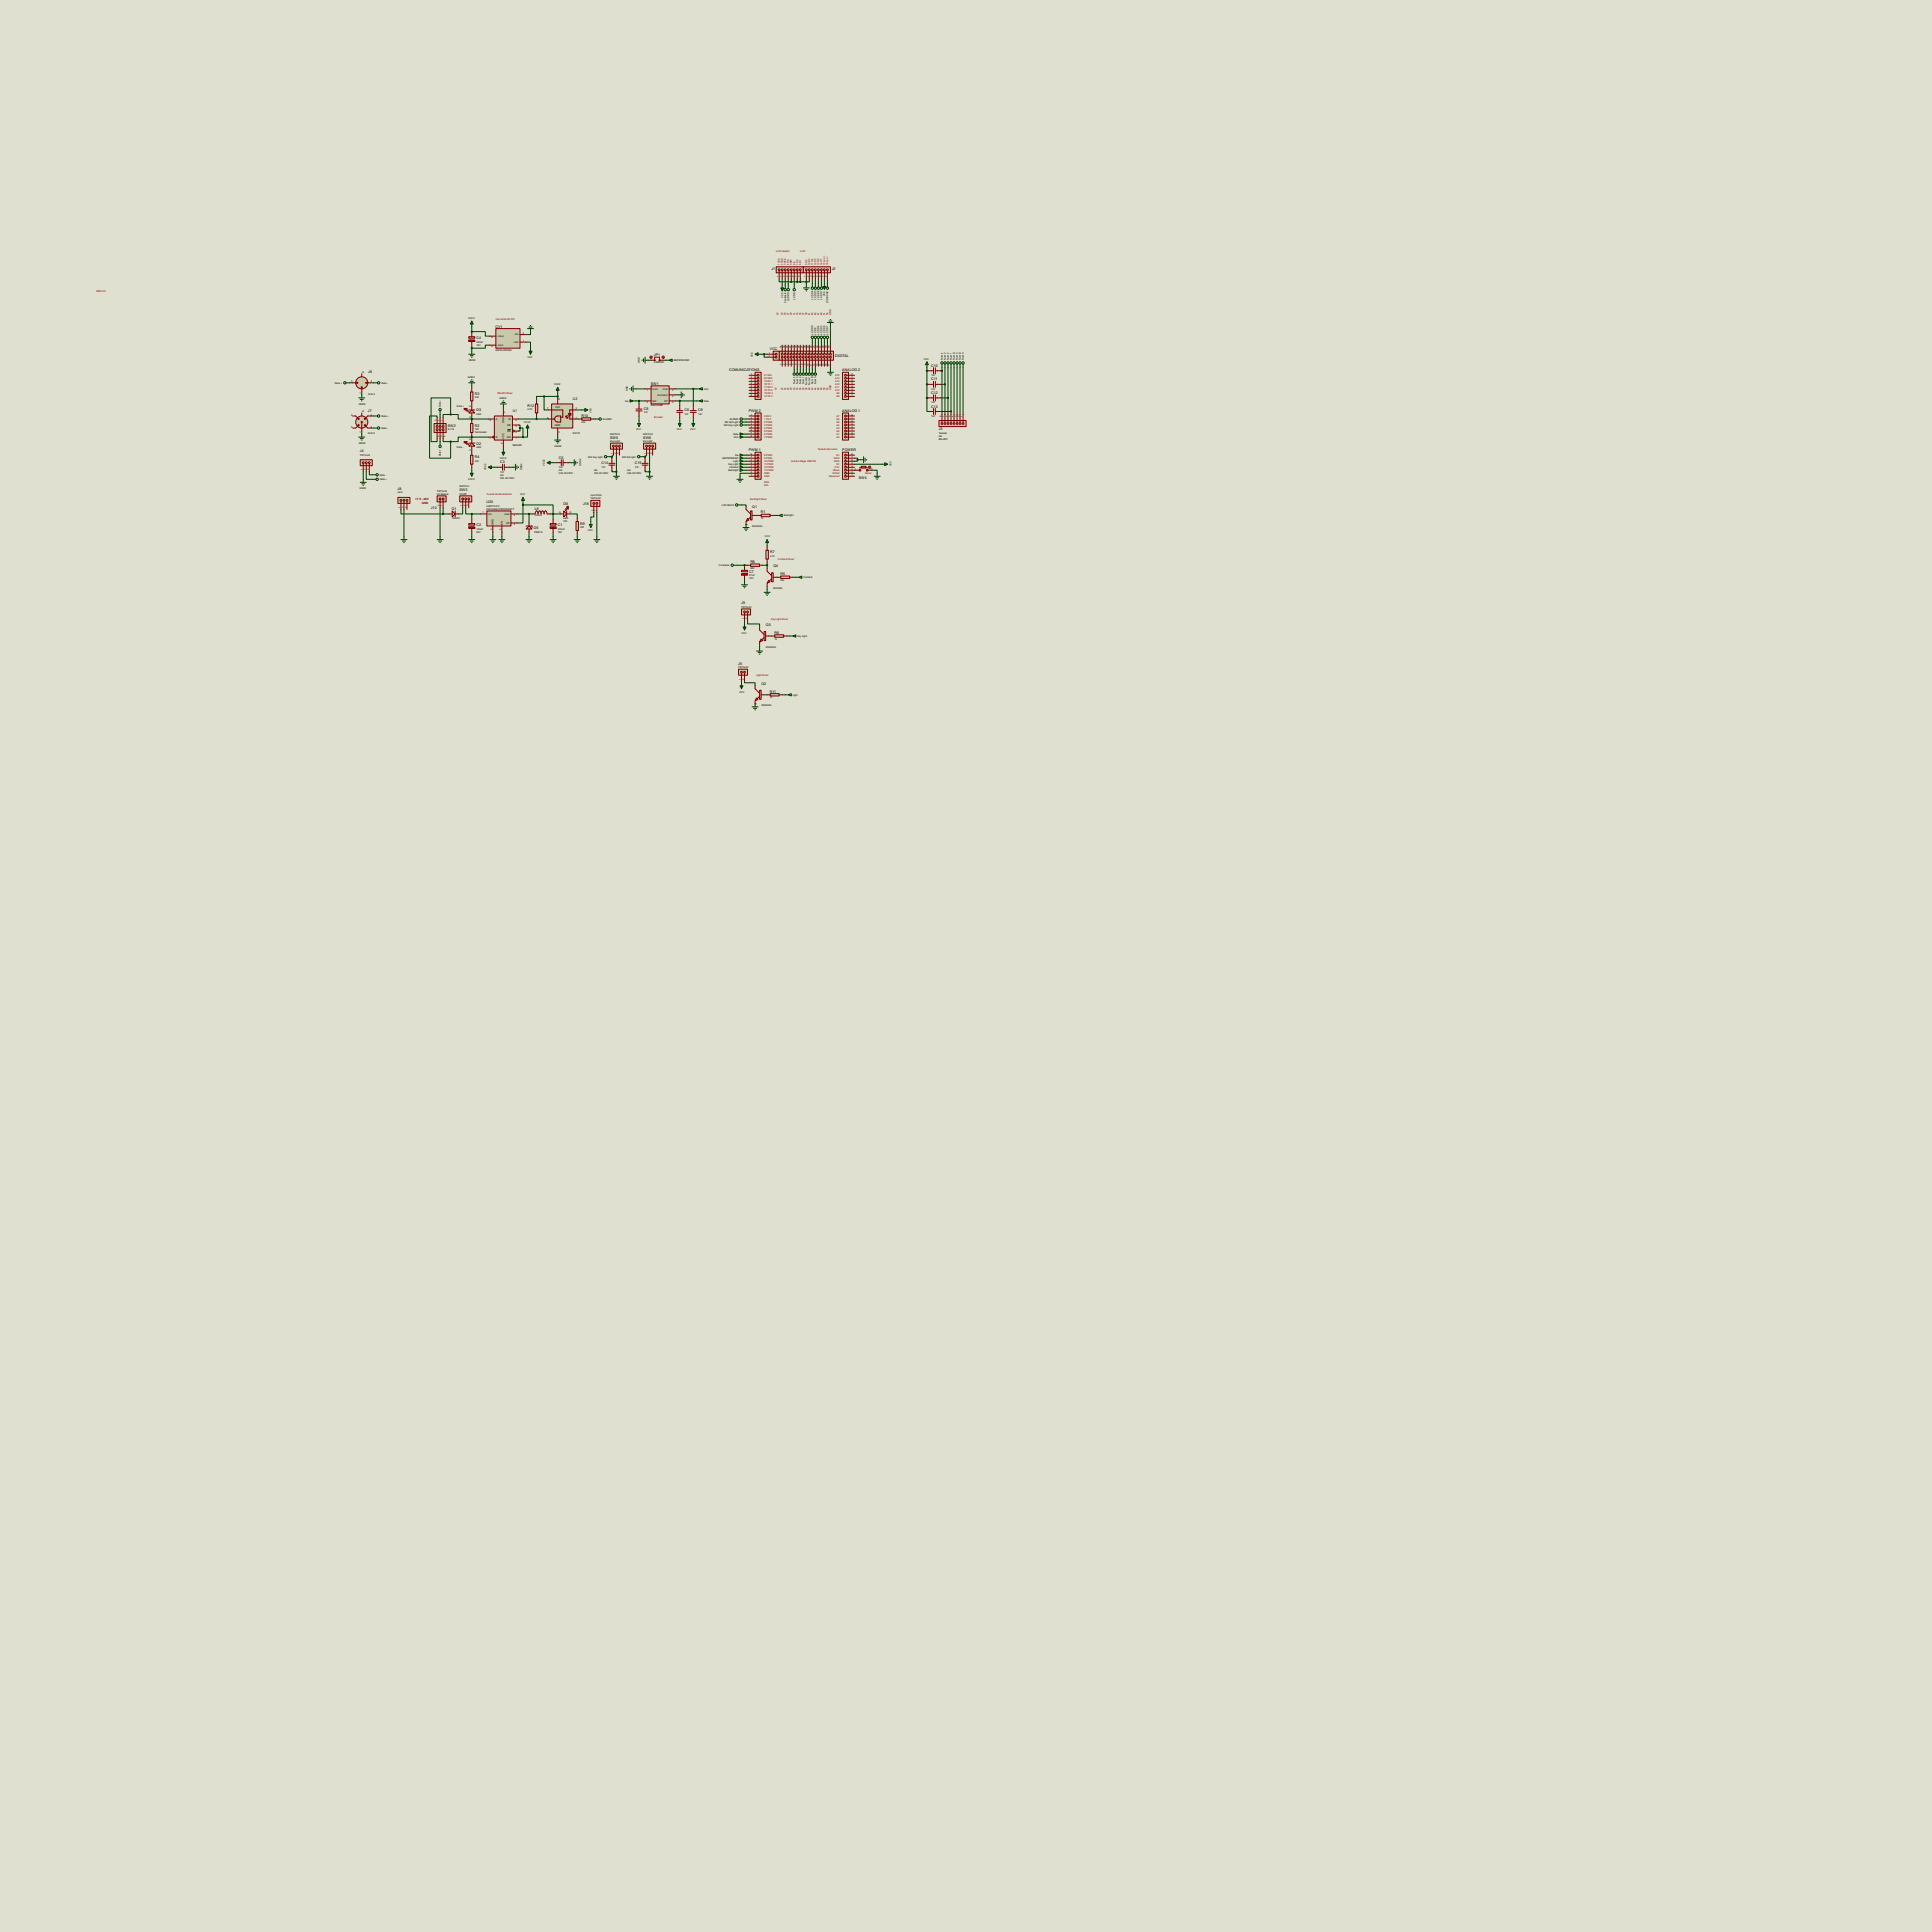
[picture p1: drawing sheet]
<svg xmlns="http://www.w3.org/2000/svg" width="1628mm" height="1628mm" viewBox="0 0 1628 1628" stroke-linecap="round" stroke-linejoin="round" font-family="sans-serif">
<defs><g id="words">
<g font-size="3.4">
<text x="650" y="227">J1</text>
<text x="701" y="227">J2</text>
<text x="418" y="276">CV1</text>
<text x="402" y="286">C4</text>
<text x="649" y="295">VCC</text>
<text x="551" y="300">JP1</text>
<text x="704" y="301">DIGITAL</text>
<text x="785" y="309">C10</text>
<text x="310" y="314">J6</text>
<text x="615" y="313">COMUNICATIONS</text>
<text x="710" y="313">ANALOG 2</text>
<text x="785" y="321">C11</text>
<text x="548" y="324">SW1</text>
<text x="400" y="333">R3</text>
<text x="785" y="332">C12</text>
<text x="483" y="337">U2</text>
<text x="310" y="347">J7</text>
<text x="402" y="347">D3</text>
<text x="432" y="347">U1</text>
<text x="445" y="343">R12</text>
<text x="543" y="346">C8</text>
<text x="577" y="347">C6</text>
<text x="588" y="347">C9</text>
<text x="631" y="347">PWM 2</text>
<text x="710" y="347">ANALOG 1</text>
<text x="785" y="343">C13</text>
<text x="490" y="351">R10</text>
<text x="377" y="359">SW2</text>
<text x="400" y="359">R2</text>
<text x="791" y="362">J3</text>
<text x="514" y="370">SW5</text>
<text x="542" y="370">SW6</text>
<text x="402" y="375">D2</text>
<text x="303" y="381">J4</text>
<text x="631" y="380">PWM 1</text>
<text x="710" y="380">POWER</text>
<text x="400" y="386">R4</text>
<text x="471" y="387">C5</text>
<text x="421" y="390">C3</text>
<text x="507" y="391">C14</text>
<text x="535" y="391">C15</text>
<text x="724" y="404">SW4</text>
<text x="335" y="413">J8</text>
<text x="387" y="414">SW3</text>
<text x="410" y="424">U20</text>
<text x="475" y="426">D6</text>
<text x="491" y="426">J18</text>
<text x="363" y="429">J10</text>
<text x="381" y="430">D1</text>
<text x="451" y="430">L6</text>
<text x="634" y="429">Q1</text>
<text x="641" y="433">R1</text>
<text x="402" y="443">C2</text>
<text x="470" y="443">C1</text>
<text x="489" y="442">R9</text>
<text x="450" y="446">D5</text>
<text x="649" y="466">R7</text>
<text x="632" y="474">R8</text>
<text x="652" y="478">Q4</text>
<text x="631" y="483">C7</text>
<text x="658" y="485">R5</text>
<text x="625" y="509">J9</text>
<text x="645" y="528">Q3</text>
<text x="653" y="534">R6</text>
<text x="622" y="560">J5</text>
<text x="642" y="577">Q2</text>
<text x="649" y="584">R11</text>
</g>
<g font-size="2.8" fill="#800000">
<text x="350" y="421">+7.5 - 40V</text>
<text x="355" y="425">GND</text>
</g>
<g font-size="2.4" fill="#800000">
<text x="654" y="213">LCD Header</text>
<text x="674" y="213">LCD</text>
<text x="657" y="224" transform="rotate(-90 657 224)">1 VSS</text>
<text x="660" y="224" transform="rotate(-90 660 224)">2 VDD</text>
<text x="662" y="224" transform="rotate(-90 662 224)">3 VEE</text>
<text x="665" y="224" transform="rotate(-90 665 224)">4 RS</text>
<text x="667" y="224" transform="rotate(-90 667 224)">5 RW</text>
<text x="670" y="224" transform="rotate(-90 670 224)">6 E</text>
<text x="673" y="224" transform="rotate(-90 673 224)">7 D0</text>
<text x="675" y="224" transform="rotate(-90 675 224)">8 D1</text>
<text x="680" y="224" transform="rotate(-90 680 224)">9 D2</text>
<text x="683" y="224" transform="rotate(-90 683 224)">10 D3</text>
<text x="685" y="224" transform="rotate(-90 685 224)">11 D4</text>
<text x="688" y="224" transform="rotate(-90 688 224)">12 D5</text>
<text x="690" y="224" transform="rotate(-90 690 224)">13 D6</text>
<text x="693" y="224" transform="rotate(-90 693 224)">14 D7</text>
<text x="695" y="224" transform="rotate(-90 695 224)">15 Led +</text>
<text x="698" y="224" transform="rotate(-90 698 224)">16 Led -</text>
<text x="81" y="246">DMX I/O</text>
<text x="418" y="270">Converter DC/DC</text>
<text x="656" y="265" transform="rotate(-90 656 265)">5V</text>
<text x="660" y="265" transform="rotate(-90 660 265)">23</text>
<text x="662" y="265" transform="rotate(-90 662 265)">25</text>
<text x="665" y="265" transform="rotate(-90 665 265)">27</text>
<text x="667" y="265" transform="rotate(-90 667 265)">29</text>
<text x="670" y="265" transform="rotate(-90 670 265)">31</text>
<text x="673" y="265" transform="rotate(-90 673 265)">33</text>
<text x="675" y="265" transform="rotate(-90 675 265)">35</text>
<text x="678" y="265" transform="rotate(-90 678 265)">37</text>
<text x="680" y="265" transform="rotate(-90 680 265)">39</text>
<text x="683" y="265" transform="rotate(-90 683 265)">41</text>
<text x="685" y="265" transform="rotate(-90 685 265)">43</text>
<text x="688" y="265" transform="rotate(-90 688 265)">45</text>
<text x="690" y="265" transform="rotate(-90 690 265)">47</text>
<text x="693" y="265" transform="rotate(-90 693 265)">49</text>
<text x="695" y="265" transform="rotate(-90 695 265)">51</text>
<text x="698" y="265" transform="rotate(-90 698 265)">53</text>
<text x="700" y="265" transform="rotate(-90 700 265)">GND</text>
<text x="644" y="317">21 SCL</text>
<text x="704" y="317">A15</text>
<text x="644" y="322">19 RX 1</text>
<text x="644" y="319">20 SDA</text>
<text x="704" y="319">A14</text>
<text x="704" y="322">A13</text>
<text x="644" y="325">18 TX 1</text>
<text x="644" y="327">17 RX 2</text>
<text x="644" y="330">16 TX 2</text>
<text x="655" y="329" transform="rotate(-90 655 329)">5V</text>
<text x="660" y="329" transform="rotate(-90 660 329)">22</text>
<text x="662" y="329" transform="rotate(-90 662 329)">24</text>
<text x="665" y="329" transform="rotate(-90 665 329)">26</text>
<text x="667" y="329" transform="rotate(-90 667 329)">28</text>
<text x="670" y="329" transform="rotate(-90 670 329)">30</text>
<text x="673" y="329" transform="rotate(-90 673 329)">32</text>
<text x="675" y="329" transform="rotate(-90 675 329)">34</text>
<text x="678" y="329" transform="rotate(-90 678 329)">36</text>
<text x="680" y="329" transform="rotate(-90 680 329)">38</text>
<text x="683" y="329" transform="rotate(-90 683 329)">40</text>
<text x="685" y="329" transform="rotate(-90 685 329)">42</text>
<text x="688" y="329" transform="rotate(-90 688 329)">44</text>
<text x="690" y="329" transform="rotate(-90 690 329)">46</text>
<text x="693" y="329" transform="rotate(-90 693 329)">48</text>
<text x="695" y="329" transform="rotate(-90 695 329)">50</text>
<text x="698" y="329" transform="rotate(-90 698 329)">52</text>
<text x="700" y="329" transform="rotate(-90 700 329)">GND</text>
<text x="704" y="325">A12</text>
<text x="704" y="330">A10</text>
<text x="704" y="327">A11</text>
<text x="419" y="332">RS-485 Driver</text>
<text x="644" y="332">15 RX 3</text>
<text x="644" y="335">14 TX 3</text>
<text x="705" y="332">A9</text>
<text x="705" y="335">A8</text>
<text x="551" y="352">Encoder</text>
<text x="644" y="354">1 TX 0</text>
<text x="644" y="351">0 RX 0</text>
<text x="705" y="351">A7</text>
<text x="705" y="354">A6</text>
<text x="644" y="356">2 PWM</text>
<text x="644" y="359">3 PWM</text>
<text x="705" y="356">A5</text>
<text x="705" y="359">A4</text>
<text x="644" y="361">4 PWM</text>
<text x="644" y="364">5 PWM</text>
<text x="705" y="361">A3</text>
<text x="705" y="364">A2</text>
<text x="644" y="366">6 PWM</text>
<text x="644" y="369">7 PWM</text>
<text x="705" y="366">A1</text>
<text x="705" y="369">A0</text>
<text x="689" y="379">Teclado Numerico</text>
<text x="644" y="389">10 PWM</text>
<text x="644" y="387">9 PWM</text>
<text x="644" y="384">8 PWM</text>
<text x="667" y="389">Arduino Mega 2560 R3</text>
<text x="703" y="387">GND</text>
<text x="703" y="389">GND</text>
<text x="705" y="384">Vin</text>
<text x="644" y="392">11 PWM</text>
<text x="644" y="394">12 PWM</text>
<text x="703" y="394">3.3V</text>
<text x="705" y="392">5V</text>
<text x="644" y="399">GND</text>
<text x="644" y="397">13 PWM</text>
<text x="702" y="399">IO Ref</text>
<text x="702" y="397">Reset</text>
<text x="729" y="399">Reset</text>
<text x="644" y="402">ARef</text>
<text x="644" y="407">SDA</text>
<text x="699" y="402">Reserved</text>
<text x="644" y="410">SCL</text>
<text x="410" y="417">Fuente de Alimentacion</text>
<text x="632" y="421">Backlight Driver</text>
<text x="656" y="472">Contrast Driver</text>
<text x="650" y="523">Key Light Driver</text>
<text x="637" y="570">Light Driver</text>
</g>
<g font-size="2.4">
<text x="656" y="234" transform="rotate(-90 656 234)">1</text>
<text x="659" y="234" transform="rotate(-90 659 234)">2</text>
<text x="661" y="234" transform="rotate(-90 661 234)">3</text>
<text x="664" y="234" transform="rotate(-90 664 234)">4</text>
<text x="666" y="234" transform="rotate(-90 666 234)">5</text>
<text x="669" y="234" transform="rotate(-90 669 234)">6</text>
<text x="671" y="234" transform="rotate(-90 671 234)">7</text>
<text x="674" y="234" transform="rotate(-90 674 234)">8</text>
<text x="679" y="234" transform="rotate(-90 679 234)">1</text>
<text x="682" y="234" transform="rotate(-90 682 234)">2</text>
<text x="684" y="234" transform="rotate(-90 684 234)">3</text>
<text x="687" y="234" transform="rotate(-90 687 234)">4</text>
<text x="689" y="234" transform="rotate(-90 689 234)">5</text>
<text x="692" y="234" transform="rotate(-90 692 234)">6</text>
<text x="694" y="234" transform="rotate(-90 694 234)">7</text>
<text x="697" y="234" transform="rotate(-90 697 234)">8</text>
<text x="660" y="251" transform="rotate(-90 660 251)">VCC</text>
<text x="695" y="250" transform="rotate(-90 695 250)">VCC</text>
<text x="662" y="255" transform="rotate(-90 662 255)">Contraste</text>
<text x="665" y="254" transform="rotate(-90 665 254)">LCD RS</text>
<text x="670" y="252" transform="rotate(-90 670 252)">LCD E</text>
<text x="685" y="253" transform="rotate(-90 685 253)">LCD D4</text>
<text x="688" y="253" transform="rotate(-90 688 253)">LCD D5</text>
<text x="690" y="253" transform="rotate(-90 690 253)">LCD D6</text>
<text x="693" y="253" transform="rotate(-90 693 253)">LCD D7</text>
<text x="698" y="255" transform="rotate(-90 698 255)">LCD BACK</text>
<text x="395" y="269">VCC2</text>
<text x="441" y="282">2</text>
<text x="685" y="282" transform="rotate(-90 685 282)">LCD RS</text>
<text x="688" y="282" transform="rotate(-90 688 282)">LCD E</text>
<text x="690" y="282" transform="rotate(-90 690 282)">LCD D4</text>
<text x="693" y="282" transform="rotate(-90 693 282)">LCD D5</text>
<text x="695" y="282" transform="rotate(-90 695 282)">LCD D6</text>
<text x="698" y="282" transform="rotate(-90 698 282)">LCD D7</text>
<text x="414" y="285">6</text>
<text x="419" y="284">+Vout</text>
<text x="433" y="283">-Vin</text>
<text x="441" y="288">1</text>
<text x="402" y="289">330uF</text>
<text x="402" y="291">16V</text>
<text x="414" y="293">4</text>
<text x="419" y="292">-Vout</text>
<text x="433" y="289">+Vin</text>
<text x="659" y="293" transform="rotate(-90 659 293)">34</text>
<text x="661" y="293" transform="rotate(-90 661 293)">33</text>
<text x="664" y="293" transform="rotate(-90 664 293)">32</text>
<text x="666" y="293" transform="rotate(-90 666 293)">31</text>
<text x="669" y="293" transform="rotate(-90 669 293)">30</text>
<text x="671" y="293" transform="rotate(-90 671 293)">29</text>
<text x="674" y="293" transform="rotate(-90 674 293)">28</text>
<text x="677" y="293" transform="rotate(-90 677 293)">27</text>
<text x="679" y="293" transform="rotate(-90 679 293)">26</text>
<text x="682" y="293" transform="rotate(-90 682 293)">25</text>
<text x="684" y="293" transform="rotate(-90 684 293)">24</text>
<text x="687" y="293" transform="rotate(-90 687 293)">23</text>
<text x="689" y="293" transform="rotate(-90 689 293)">22</text>
<text x="692" y="293" transform="rotate(-90 692 293)">21</text>
<text x="694" y="293" transform="rotate(-90 694 293)">20</text>
<text x="697" y="293" transform="rotate(-90 697 293)">19</text>
<text x="699" y="293" transform="rotate(-90 699 293)">18</text>
<text x="418" y="295">AM1D-0505SA</text>
<text x="648" y="298">1</text>
<text x="395" y="304">GND2</text>
<text x="445" y="302">VCC</text>
<text x="539" y="306" transform="rotate(-90 539 306)">GND</text>
<text x="568" y="304">EEPROM DEF</text>
<text x="634" y="301" transform="rotate(-90 634 301)">VCC</text>
<text x="648" y="301">2</text>
<text x="779" y="303">VCC</text>
<text x="794" y="304" transform="rotate(-90 794 304)">Num 4</text>
<text x="797" y="304" transform="rotate(-90 797 304)">Num 3</text>
<text x="800" y="304" transform="rotate(-90 800 304)">Num 2</text>
<text x="802" y="304" transform="rotate(-90 802 304)">Num 1</text>
<text x="805" y="304" transform="rotate(-90 805 304)">Num D</text>
<text x="807" y="304" transform="rotate(-90 807 304)">Num C</text>
<text x="810" y="304" transform="rotate(-90 810 304)">Num B</text>
<text x="812" y="304" transform="rotate(-90 812 304)">Num A</text>
<text x="551" y="306">JUMPER</text>
<text x="659" y="307" transform="rotate(-90 659 307)">1</text>
<text x="661" y="307" transform="rotate(-90 661 307)">2</text>
<text x="664" y="307" transform="rotate(-90 664 307)">3</text>
<text x="666" y="307" transform="rotate(-90 666 307)">4</text>
<text x="669" y="307" transform="rotate(-90 669 307)">5</text>
<text x="671" y="307" transform="rotate(-90 671 307)">6</text>
<text x="674" y="307" transform="rotate(-90 674 307)">7</text>
<text x="677" y="307" transform="rotate(-90 677 307)">8</text>
<text x="679" y="307" transform="rotate(-90 679 307)">9</text>
<text x="682" y="308" transform="rotate(-90 682 308)">10</text>
<text x="684" y="308" transform="rotate(-90 684 308)">11</text>
<text x="687" y="308" transform="rotate(-90 687 308)">12</text>
<text x="689" y="308" transform="rotate(-90 689 308)">13</text>
<text x="692" y="308" transform="rotate(-90 692 308)">14</text>
<text x="694" y="308" transform="rotate(-90 694 308)">15</text>
<text x="697" y="308" transform="rotate(-90 697 308)">16</text>
<text x="699" y="308" transform="rotate(-90 699 308)">17</text>
<text x="305" y="315">E</text>
<text x="633" y="316">1</text>
<text x="718" y="316">8</text>
<text x="785" y="317">1nF</text>
<text x="282" y="323">Data +</text>
<text x="296" y="322">3</text>
<text x="312" y="322">2</text>
<text x="321" y="323">Data -</text>
<text x="394" y="318">GND2</text>
<text x="633" y="318">2</text>
<text x="633" y="321">3</text>
<text x="633" y="323">4</text>
<text x="670" y="324" transform="rotate(-90 670 324)">Num 4</text>
<text x="673" y="324" transform="rotate(-90 673 324)">Num 3</text>
<text x="675" y="324" transform="rotate(-90 675 324)">Num 2</text>
<text x="678" y="324" transform="rotate(-90 678 324)">Num 1</text>
<text x="685" y="324" transform="rotate(-90 685 324)">Num B</text>
<text x="688" y="324" transform="rotate(-90 688 324)">Num A</text>
<text x="718" y="323">5</text>
<text x="718" y="321">6</text>
<text x="718" y="318">7</text>
<text x="467" y="325">VCC2</text>
<text x="529" y="330" transform="rotate(-90 529 330)">GND</text>
<text x="545" y="330">1</text>
<text x="550" y="328">Com</text>
<text x="559" y="328">CLK</text>
<text x="566" y="330">3</text>
<text x="593" y="328">CLK</text>
<text x="633" y="326">5</text>
<text x="633" y="329">6</text>
<text x="680" y="324" transform="rotate(-90 680 324)">Num D</text>
<text x="683" y="324" transform="rotate(-90 683 324)">Num C</text>
<text x="718" y="329">3</text>
<text x="718" y="326">4</text>
<text x="785" y="329">1nF</text>
<text x="303" y="332">1</text>
<text x="310" y="333">XLR-3</text>
<text x="400" y="336">330</text>
<text x="421" y="336">GND2</text>
<text x="554" y="333">Com Enc</text>
<text x="566" y="335">4</text>
<text x="633" y="331">7</text>
<text x="633" y="334">8</text>
<text x="718" y="334">1</text>
<text x="718" y="331">2</text>
<text x="302" y="341">GND2</text>
<text x="471" y="337">8</text>
<text x="527" y="339">Sw</text>
<text x="545" y="340">2</text>
<text x="550" y="339">SW</text>
<text x="560" y="339">DT</text>
<text x="566" y="340">5</text>
<text x="593" y="339">Data</text>
<text x="785" y="340">1nF</text>
<text x="305" y="348">E</text>
<text x="372" y="343" transform="rotate(-90 372 343)">Data -</text>
<text x="385" y="343">Data +</text>
<text x="397" y="343" transform="rotate(-90 397 343)">K</text>
<text x="445" y="346">4.7K</text>
<text x="461" y="345">7</text>
<text x="468" y="344">VCC</text>
<text x="485" y="345">2</text>
<text x="548" y="343">ENCODER</text>
<text x="296" y="350">4</text>
<text x="312" y="350">3</text>
<text x="321" y="351">Data +</text>
<text x="397" y="352" transform="rotate(-90 397 352)">A</text>
<text x="402" y="350">LED</text>
<text x="418" y="354">A</text>
<text x="426" y="348" transform="rotate(-90 426 348)">5</text>
<text x="429" y="354">DI</text>
<text x="461" y="353">6</text>
<text x="485" y="353">3</text>
<text x="499" y="348" transform="rotate(-90 499 348)">VCC</text>
<text x="508" y="354">Rx DMX</text>
<text x="543" y="348">1nF</text>
<text x="577" y="350">1nF</text>
<text x="588" y="350">1nF</text>
<text x="615" y="354">Rx DMX</text>
<text x="633" y="350">1</text>
<text x="633" y="353">2</text>
<text x="718" y="353">7</text>
<text x="718" y="350">8</text>
<text x="785" y="351">1nF</text>
<text x="793" y="352" transform="rotate(-90 793 352)">8</text>
<text x="796" y="352" transform="rotate(-90 796 352)">7</text>
<text x="798" y="352" transform="rotate(-90 798 352)">6</text>
<text x="801" y="352" transform="rotate(-90 801 352)">5</text>
<text x="804" y="352" transform="rotate(-90 804 352)">4</text>
<text x="806" y="352" transform="rotate(-90 806 352)">3</text>
<text x="809" y="352" transform="rotate(-90 809 352)">2</text>
<text x="811" y="352" transform="rotate(-90 811 352)">1</text>
<text x="368" y="354" transform="rotate(-90 368 354)">3</text>
<text x="370" y="354" transform="rotate(-90 370 354)">2</text>
<text x="373" y="354" transform="rotate(-90 373 354)">1</text>
<text x="413" y="355">6</text>
<text x="425" y="356" transform="rotate(-90 425 356)">GND</text>
<text x="428" y="359">DE</text>
<text x="434" y="355">4</text>
<text x="442" y="356">VCC2</text>
<text x="468" y="359">GND</text>
<text x="490" y="356">470</text>
<text x="610" y="359">SW Key Light</text>
<text x="611" y="356">SW Ext Light</text>
<text x="633" y="355">3</text>
<text x="633" y="358">4</text>
<text x="718" y="358">5</text>
<text x="718" y="355">6</text>
<text x="296" y="360">5</text>
<text x="303" y="365">1</text>
<text x="310" y="366">XLR-5</text>
<text x="312" y="360">2</text>
<text x="321" y="361">Data -</text>
<text x="377" y="362">S-119</text>
<text x="400" y="362">120</text>
<text x="400" y="365">Terminador</text>
<text x="428" y="364">RE</text>
<text x="434" y="360">3</text>
<text x="434" y="365">2</text>
<text x="471" y="365">5</text>
<text x="483" y="365">6N137</text>
<text x="536" y="363">VCC</text>
<text x="570" y="363">VCC</text>
<text x="582" y="363">VCC</text>
<text x="633" y="360">5</text>
<text x="633" y="363">6</text>
<text x="633" y="365">7</text>
<text x="718" y="365">2</text>
<text x="718" y="363">3</text>
<text x="718" y="360">4</text>
<text x="791" y="365">Teclado</text>
<text x="370" y="368" transform="rotate(-90 370 368)">6</text>
<text x="373" y="368" transform="rotate(-90 373 368)">5</text>
<text x="375" y="368" transform="rotate(-90 375 368)">4</text>
<text x="397" y="371" transform="rotate(-90 397 371)">K</text>
<text x="413" y="370">7</text>
<text x="418" y="369">B</text>
<text x="425" y="370" transform="rotate(-90 425 370)">VCC</text>
<text x="427" y="369">RO</text>
<text x="434" y="370">1</text>
<text x="514" y="366">SWITCH</text>
<text x="542" y="366">SWITCH</text>
<text x="618" y="367">Data</text>
<text x="618" y="369">CLK</text>
<text x="633" y="368">8</text>
<text x="718" y="368">1</text>
<text x="791" y="368">AG</text>
<text x="791" y="370">EIS-8PV</text>
<text x="302" y="374">GND2</text>
<text x="385" y="378">Data -</text>
<text x="402" y="378">LED</text>
<text x="424" y="375" transform="rotate(-90 424 375)">8</text>
<text x="432" y="376">MAX485</text>
<text x="467" y="377">GND2</text>
<text x="514" y="373">Key Light</text>
<text x="542" y="373">Ext Light</text>
<text x="303" y="384">TRTG-03</text>
<text x="397" y="380" transform="rotate(-90 397 380)">A</text>
<text x="516" y="382" transform="rotate(-90 516 382)">1</text>
<text x="519" y="382" transform="rotate(-90 519 382)">2</text>
<text x="522" y="382" transform="rotate(-90 522 382)">3</text>
<text x="544" y="382" transform="rotate(-90 544 382)">1</text>
<text x="547" y="382" transform="rotate(-90 547 382)">2</text>
<text x="550" y="382" transform="rotate(-90 550 382)">3</text>
<text x="633" y="383">8</text>
<text x="718" y="383">8</text>
<text x="372" y="385" transform="rotate(-90 372 385)">Data +</text>
<text x="400" y="389">330</text>
<text x="421" y="387">VCC2</text>
<text x="496" y="386">SW Key Light</text>
<text x="524" y="386">SW Ext Light</text>
<text x="609" y="387">EEPROM DEF</text>
<text x="618" y="389">Light</text>
<text x="620" y="384">Sw</text>
<text x="633" y="388">6</text>
<text x="633" y="386">7</text>
<text x="718" y="388">6</text>
<text x="718" y="386">7</text>
<text x="459" y="392" transform="rotate(-90 459 392)">VCC2</text>
<text x="471" y="395">1nF</text>
<text x="490" y="392" transform="rotate(-90 490 392)">GND2</text>
<text x="507" y="394">1nF</text>
<text x="535" y="394">1nF</text>
<text x="614" y="392">Key Light</text>
<text x="615" y="394">Contrast</text>
<text x="633" y="396">3</text>
<text x="633" y="393">4</text>
<text x="633" y="391">5</text>
<text x="718" y="396">3</text>
<text x="718" y="393">4</text>
<text x="718" y="391">5</text>
<text x="720" y="396">1</text>
<text x="734" y="396">2</text>
<text x="751" y="393" transform="rotate(-90 751 393)">VCC</text>
<text x="306" y="396" transform="rotate(-90 306 396)">1</text>
<text x="308" y="396" transform="rotate(-90 308 396)">2</text>
<text x="311" y="396" transform="rotate(-90 311 396)">3</text>
<text x="320" y="401">Data -</text>
<text x="410" y="396" transform="rotate(-90 410 396)">VCC2</text>
<text x="421" y="398">1nF</text>
<text x="421" y="401">AG</text>
<text x="440" y="396" transform="rotate(-90 440 396)">GND2</text>
<text x="471" y="397">AG</text>
<text x="471" y="400">CM-.001/50V</text>
<text x="501" y="397">AG</text>
<text x="501" y="399">CM-.001/50V</text>
<text x="529" y="397">AG</text>
<text x="529" y="399">CM-.001/50V</text>
<text x="614" y="397">Backlight</text>
<text x="633" y="401">1</text>
<text x="633" y="398">2</text>
<text x="718" y="401">1</text>
<text x="718" y="398">2</text>
<text x="320" y="405">Data +</text>
<text x="395" y="405">VCC2</text>
<text x="421" y="403">CM-.001/50V</text>
<text x="303" y="412">GND2</text>
<text x="387" y="411">SWITCH</text>
<text x="335" y="416">Jack</text>
<text x="368" y="415">TRTG-02</text>
<text x="368" y="417">Vin Bateria</text>
<text x="387" y="417">On/Off</text>
<text x="438" y="417">VCC</text>
<text x="498" y="418">Vout 5Vcd</text>
<text x="498" y="421">TRTG-02</text>
<text x="337" y="428" transform="rotate(-90 337 428)">1</text>
<text x="340" y="428" transform="rotate(-90 340 428)">2</text>
<text x="343" y="428" transform="rotate(-90 343 428)">3</text>
<text x="370" y="427" transform="rotate(-90 370 427)">2</text>
<text x="373" y="427" transform="rotate(-90 373 427)">1</text>
<text x="389" y="427" transform="rotate(-90 389 427)">1</text>
<text x="392" y="427" transform="rotate(-90 392 427)">2</text>
<text x="395" y="427" transform="rotate(-90 395 427)">3</text>
<text x="410" y="427">LM2575-5.0</text>
<text x="410" y="430">PACKAGE=PENTAWATT</text>
<text x="500" y="430" transform="rotate(-90 500 430)">2</text>
<text x="503" y="430" transform="rotate(-90 503 430)">1</text>
<text x="608" y="426">LCD BACK</text>
<text x="381" y="438">1N4001</text>
<text x="407" y="433">1</text>
<text x="412" y="434">Vin</text>
<text x="425" y="434">Vout</text>
<text x="433" y="435">2</text>
<text x="451" y="435">330uH</text>
<text x="471" y="433">A</text>
<text x="475" y="438">LED</text>
<text x="480" y="433">K</text>
<text x="641" y="438">1k</text>
<text x="660" y="435">Backlight</text>
<text x="416" y="442" transform="rotate(-90 416 442)">GND</text>
<text x="424" y="442" transform="rotate(-90 424 442)">EN</text>
<text x="427" y="441">FB</text>
<text x="433" y="443">4</text>
<text x="475" y="440">ON</text>
<text x="402" y="446">100uF</text>
<text x="402" y="449">63V</text>
<text x="415" y="447" transform="rotate(-90 415 447)">3</text>
<text x="423" y="447" transform="rotate(-90 423 447)">5</text>
<text x="450" y="449">1N5819</text>
<text x="470" y="446">330uF</text>
<text x="470" y="449">16V</text>
<text x="489" y="445">330</text>
<text x="495" y="448">VCC</text>
<text x="634" y="444">2N2222A</text>
<text x="645" y="453">VCC</text>
<text x="649" y="469">4.7k</text>
<text x="606" y="477">Contraste</text>
<text x="632" y="479">680</text>
<text x="631" y="486">47uF</text>
<text x="631" y="488">16V</text>
<text x="658" y="490">22k</text>
<text x="677" y="487">Contrast</text>
<text x="652" y="496">BC548A</text>
<text x="625" y="512">TRTG-02</text>
<text x="627" y="522" transform="rotate(-90 627 522)">1</text>
<text x="630" y="522" transform="rotate(-90 630 522)">2</text>
<text x="625" y="534">VCC</text>
<text x="653" y="539">1k</text>
<text x="672" y="537">Key Light</text>
<text x="645" y="546">2N2222A</text>
<text x="622" y="563">TRTG-02</text>
<text x="624" y="573" transform="rotate(-90 624 573)">1</text>
<text x="627" y="573" transform="rotate(-90 627 573)">2</text>
<text x="623" y="584">VCC</text>
<text x="668" y="586">Light</text>
<text x="649" y="589">1k</text>
<text x="642" y="595">2N2222A</text>
</g>
</g></defs>
<path d="M0 0h1628v1628h-1628z" fill="#e0e0d0"/>
<g fill="none" stroke="#004000" stroke-width=".84">
<path d="M657 235v3h10M659 235v5M664 235v5M667 235v3M669 235v5M672 235v3M674 235v3M680 235v5M682 235v3h-15M685 235v4M687 235v4M690 235v4"/>
<path d="M692 235v4M700 274v17M641 299h5M644 299v2h2M685 288v3M687 288v3M690 288v3M692 288v3M695 288v3M697 288v3M700 309v2M804 310v39"/>
<path d="M807 310v39M809 310v39M812 310v39M295 323h2M305 330v3M312 323h3M398 325v3M312 351h3M398 340v3M398 351v3M629 353h2M305 363v3"/>
<path d="M312 361h3M398 367v4M398 379v2M306 398v6M309 398v6h5M311 398v2h3M398 394v2M417 394h2M429 394h3M631 399h-7v2M720 386h3v1M720 391h23"/>
<path d="M723 387v2h-3M723 387h2M371 428v24M636 434h3"/>
</g>
<circle cx="629" cy="442" r=".2" fill="#004000"/>
<g fill="none" stroke="#004000" stroke-width=".84">
<path d="M662 235v5M695 235v4M697 235v4M398 279h11v4h4M398 276v5M447 279v3h-4M398 291v5M413 291h-4v2h-11M443 288h4v5M546 304h3M559 304h2M669 309v2"/>
<path d="M672 309v2M674 309v2M677 309v2M680 309v2M682 309v2M685 309v2M687 309v2M459 334v11h3M459 334h-7v4M459 334h11M470 332v3M536 328h8"/>
<path d="M536 338h8M539 338v2M569 328h18M569 333h3M569 338h18M573 338v4M584 328v14M368 352v-1h-6v35h18v-14M371 349v3M380 349h-7v3M380 349h6v4h12M380 349v-14h-17v37h5v-2"/>
<path d="M452 351v2h10M485 353h3M485 345h5M500 353h2M539 351v3M573 352v2M584 352v2M371 370v2M373 370v2h7M398 368h-12v4h-6M445 363v5h-4M470 366v2"/>
<path d="M629 368h2M629 366h2M466 390h3M479 390h2M629 384h2M629 386h2M720 396h1M734 396h5v3M390 428v5h-4M392 428v5h6M398 433h7M398 433v5"/>
<path d="M436 433h12M441 426h25v12M441 426v15h-5M441 424v2M446 433v8M464 433h8M480 433h6v4M500 432v4h-2v3M503 432v20M625 426h4v1M398 448v4M415 448v4"/>
<path d="M423 448v4M446 448v4M466 448v4M486 450v2M646 460v1M621 476h9M627 476v2M643 476h3M646 474v5M627 488v2M646 494v3M654 486h1"/>
<path d="M648 536h2M640 544v2M644 586h2"/>
</g>
<circle cx="636" cy="593" r=".2" fill="#004000"/>
<g fill="none" stroke="#004000" stroke-width=".84">
<path d="M781 312h1M781 310v25M793 312h1M794 310v39M796 310v39M799 310v39M801 310v39M781 335v12h1M781 324h1M781 335h1M793 324h3M793 335h6"/>
<path d="M398 353h14M424 343v2M437 358h1v3M437 353h15M629 356h2M629 358h2M793 347h8M398 368h14M424 376v3M438 361v2h-1M438 361h3v7h-4M514 385h2"/>
<path d="M516 396v2h3M516 385v1M517 384l-1 1M519 384v15M542 385h2M544 396v2h3M544 385v1M545 384l-1 1M547 384v15M629 396h2M629 394h2M629 391h2"/>
<path d="M629 389h2M338 429v4h35M340 429v23M373 428v5M373 433h6M652 434h2M668 486h3M627 523v3M630 523v3h10v2M663 536h3M625 574v1M627 574v1h9v3"/>
<path d="M659 586h3"/>
</g>
<path d="M657 296h45v8h-45z" fill="#c8c8aa" stroke="#800000" stroke-width=".84"/>
<path d="M659 302v2" fill="none" stroke="#800000" stroke-width=".84"/>
<circle cx="659" cy="301" r=".8" fill="#feffff" stroke="#800000" stroke-width=".84"/>
<path d="M662 302v2" fill="none" stroke="#800000" stroke-width=".84"/>
<circle cx="662" cy="301" r=".8" fill="#feffff" stroke="#800000" stroke-width=".84"/>
<path d="M664 302v2" fill="none" stroke="#800000" stroke-width=".84"/>
<circle cx="664" cy="301" r=".8" fill="#feffff" stroke="#800000" stroke-width=".84"/>
<path d="M667 302v2" fill="none" stroke="#800000" stroke-width=".84"/>
<circle cx="667" cy="301" r=".8" fill="#feffff" stroke="#800000" stroke-width=".84"/>
<path d="M659 296v2" fill="none" stroke="#800000" stroke-width=".84"/>
<circle cx="659" cy="299" r=".8" fill="#feffff" stroke="#800000" stroke-width=".84"/>
<path d="M662 296v2" fill="none" stroke="#800000" stroke-width=".84"/>
<circle cx="662" cy="299" r=".8" fill="#feffff" stroke="#800000" stroke-width=".84"/>
<path d="M664 296v2" fill="none" stroke="#800000" stroke-width=".84"/>
<circle cx="664" cy="299" r=".8" fill="#feffff" stroke="#800000" stroke-width=".84"/>
<path d="M667 296v2" fill="none" stroke="#800000" stroke-width=".84"/>
<circle cx="667" cy="299" r=".8" fill="#feffff" stroke="#800000" stroke-width=".84"/>
<path d="M669 302v2" fill="none" stroke="#800000" stroke-width=".84"/>
<circle cx="669" cy="301" r=".8" fill="#feffff" stroke="#800000" stroke-width=".84"/>
<path d="M669 296v2" fill="none" stroke="#800000" stroke-width=".84"/>
<circle cx="669" cy="299" r=".8" fill="#feffff" stroke="#800000" stroke-width=".84"/>
<path d="M672 302v2" fill="none" stroke="#800000" stroke-width=".84"/>
<circle cx="672" cy="301" r=".8" fill="#feffff" stroke="#800000" stroke-width=".84"/>
<path d="M672 296v2" fill="none" stroke="#800000" stroke-width=".84"/>
<circle cx="672" cy="299" r=".8" fill="#feffff" stroke="#800000" stroke-width=".84"/>
<path d="M674 302v2" fill="none" stroke="#800000" stroke-width=".84"/>
<circle cx="674" cy="301" r=".8" fill="#feffff" stroke="#800000" stroke-width=".84"/>
<path d="M674 296v2" fill="none" stroke="#800000" stroke-width=".84"/>
<circle cx="674" cy="299" r=".8" fill="#feffff" stroke="#800000" stroke-width=".84"/>
<path d="M677 302v2" fill="none" stroke="#800000" stroke-width=".84"/>
<circle cx="677" cy="301" r=".8" fill="#feffff" stroke="#800000" stroke-width=".84"/>
<path d="M677 296v2" fill="none" stroke="#800000" stroke-width=".84"/>
<circle cx="677" cy="299" r=".8" fill="#feffff" stroke="#800000" stroke-width=".84"/>
<path d="M680 302v2" fill="none" stroke="#800000" stroke-width=".84"/>
<circle cx="679" cy="301" r=".8" fill="#feffff" stroke="#800000" stroke-width=".84"/>
<path d="M680 296v2" fill="none" stroke="#800000" stroke-width=".84"/>
<circle cx="679" cy="299" r=".8" fill="#feffff" stroke="#800000" stroke-width=".84"/>
<path d="M682 302v2" fill="none" stroke="#800000" stroke-width=".84"/>
<circle cx="682" cy="301" r=".8" fill="#feffff" stroke="#800000" stroke-width=".84"/>
<path d="M682 296v2" fill="none" stroke="#800000" stroke-width=".84"/>
<circle cx="682" cy="299" r=".8" fill="#feffff" stroke="#800000" stroke-width=".84"/>
<path d="M685 302v2" fill="none" stroke="#800000" stroke-width=".84"/>
<circle cx="685" cy="301" r=".8" fill="#feffff" stroke="#800000" stroke-width=".84"/>
<path d="M685 296v2" fill="none" stroke="#800000" stroke-width=".84"/>
<circle cx="685" cy="299" r=".8" fill="#feffff" stroke="#800000" stroke-width=".84"/>
<path d="M687 302v2" fill="none" stroke="#800000" stroke-width=".84"/>
<circle cx="687" cy="301" r=".8" fill="#feffff" stroke="#800000" stroke-width=".84"/>
<path d="M687 296v2" fill="none" stroke="#800000" stroke-width=".84"/>
<circle cx="687" cy="299" r=".8" fill="#feffff" stroke="#800000" stroke-width=".84"/>
<path d="M690 302v2" fill="none" stroke="#800000" stroke-width=".84"/>
<circle cx="690" cy="301" r=".8" fill="#feffff" stroke="#800000" stroke-width=".84"/>
<path d="M690 296v2" fill="none" stroke="#800000" stroke-width=".84"/>
<circle cx="690" cy="299" r=".8" fill="#feffff" stroke="#800000" stroke-width=".84"/>
<path d="M692 302v2" fill="none" stroke="#800000" stroke-width=".84"/>
<circle cx="692" cy="301" r=".8" fill="#feffff" stroke="#800000" stroke-width=".84"/>
<path d="M692 296v2" fill="none" stroke="#800000" stroke-width=".84"/>
<circle cx="692" cy="299" r=".8" fill="#feffff" stroke="#800000" stroke-width=".84"/>
<path d="M695 302v2" fill="none" stroke="#800000" stroke-width=".84"/>
<circle cx="695" cy="301" r=".8" fill="#feffff" stroke="#800000" stroke-width=".84"/>
<path d="M695 296v2" fill="none" stroke="#800000" stroke-width=".84"/>
<circle cx="695" cy="299" r=".8" fill="#feffff" stroke="#800000" stroke-width=".84"/>
<path d="M697 302v2" fill="none" stroke="#800000" stroke-width=".84"/>
<circle cx="697" cy="301" r=".8" fill="#feffff" stroke="#800000" stroke-width=".84"/>
<path d="M697 296v2" fill="none" stroke="#800000" stroke-width=".84"/>
<circle cx="697" cy="299" r=".8" fill="#feffff" stroke="#800000" stroke-width=".84"/>
<path d="M700 302v2" fill="none" stroke="#800000" stroke-width=".84"/>
<circle cx="700" cy="301" r=".8" fill="#feffff" stroke="#800000" stroke-width=".84"/>
<path d="M700 296v2" fill="none" stroke="#800000" stroke-width=".84"/>
<circle cx="700" cy="299" r=".8" fill="#feffff" stroke="#800000" stroke-width=".84"/>
<g fill="none" stroke="#800000" stroke-width=".84">
<path d="M659 291v5M662 291v5M664 291v5M667 291v5M669 291v5M672 291v5M674 291v5M677 291v5M680 291v5M682 291v5M685 291v5M687 291v5"/>
<path d="M690 291v5M692 291v5M695 291v5M697 291v5M700 291v5M659 304v5M662 304v5M664 304v5M667 304v5M669 304v5M672 304v5M674 304v5"/>
<path d="M677 304v5M680 304v5M682 304v5M685 304v5M687 304v5M690 304v5M692 304v5M695 304v5M697 304v5M700 304v5"/>
</g>
<path d="M710 381h5v23h-5z" fill="#c8c8aa" stroke="#800000" stroke-width=".84"/>
<path d="M713 401h2" fill="none" stroke="#800000" stroke-width=".84"/>
<circle cx="712" cy="401" r=".8" fill="#feffff" stroke="#800000" stroke-width=".84"/>
<path d="M713 399h2" fill="none" stroke="#800000" stroke-width=".84"/>
<circle cx="712" cy="399" r=".8" fill="#feffff" stroke="#800000" stroke-width=".84"/>
<path d="M713 396h2" fill="none" stroke="#800000" stroke-width=".84"/>
<circle cx="712" cy="396" r=".8" fill="#feffff" stroke="#800000" stroke-width=".84"/>
<path d="M713 394h2" fill="none" stroke="#800000" stroke-width=".84"/>
<circle cx="712" cy="394" r=".8" fill="#feffff" stroke="#800000" stroke-width=".84"/>
<path d="M713 391h2" fill="none" stroke="#800000" stroke-width=".84"/>
<circle cx="712" cy="391" r=".8" fill="#feffff" stroke="#800000" stroke-width=".84"/>
<path d="M713 389h2" fill="none" stroke="#800000" stroke-width=".84"/>
<circle cx="712" cy="389" r=".8" fill="#feffff" stroke="#800000" stroke-width=".84"/>
<path d="M713 386h2" fill="none" stroke="#800000" stroke-width=".84"/>
<circle cx="712" cy="386" r=".8" fill="#feffff" stroke="#800000" stroke-width=".84"/>
<path d="M713 384h2" fill="none" stroke="#800000" stroke-width=".84"/>
<circle cx="712" cy="384" r=".8" fill="#feffff" stroke="#800000" stroke-width=".84"/>
<path d="M715 399h5M715 396h5M715 394h5M715 391h5M715 389h5M715 386h5M715 384h5M715 401h5" fill="none" stroke="#800000" stroke-width=".84"/>
<path d="M636 314h5v23h-5z" fill="#c8c8aa" stroke="#800000" stroke-width=".84"/>
<path d="M636 316h2" fill="none" stroke="#800000" stroke-width=".84"/>
<circle cx="639" cy="316" r=".8" fill="#feffff" stroke="#800000" stroke-width=".84"/>
<path d="M636 319h2" fill="none" stroke="#800000" stroke-width=".84"/>
<circle cx="639" cy="319" r=".8" fill="#feffff" stroke="#800000" stroke-width=".84"/>
<path d="M636 321h2" fill="none" stroke="#800000" stroke-width=".84"/>
<circle cx="639" cy="321" r=".8" fill="#feffff" stroke="#800000" stroke-width=".84"/>
<path d="M636 324h2" fill="none" stroke="#800000" stroke-width=".84"/>
<circle cx="639" cy="324" r=".8" fill="#feffff" stroke="#800000" stroke-width=".84"/>
<path d="M636 326h2" fill="none" stroke="#800000" stroke-width=".84"/>
<circle cx="639" cy="326" r=".8" fill="#feffff" stroke="#800000" stroke-width=".84"/>
<path d="M636 329h2" fill="none" stroke="#800000" stroke-width=".84"/>
<circle cx="639" cy="329" r=".8" fill="#feffff" stroke="#800000" stroke-width=".84"/>
<path d="M636 332h2" fill="none" stroke="#800000" stroke-width=".84"/>
<circle cx="639" cy="332" r=".8" fill="#feffff" stroke="#800000" stroke-width=".84"/>
<path d="M636 334h2" fill="none" stroke="#800000" stroke-width=".84"/>
<circle cx="639" cy="334" r=".8" fill="#feffff" stroke="#800000" stroke-width=".84"/>
<path d="M631 316h5M631 319h5M631 321h5M631 324h5M631 326h5M631 329h5M631 332h5M631 334h5" fill="none" stroke="#800000" stroke-width=".84"/>
<path d="M636 381h5v23h-5z" fill="#c8c8aa" stroke="#800000" stroke-width=".84"/>
<path d="M636 401h2" fill="none" stroke="#800000" stroke-width=".84"/>
<circle cx="639" cy="401" r=".8" fill="#feffff" stroke="#800000" stroke-width=".84"/>
<path d="M636 399h2" fill="none" stroke="#800000" stroke-width=".84"/>
<circle cx="639" cy="399" r=".8" fill="#feffff" stroke="#800000" stroke-width=".84"/>
<path d="M636 396h2" fill="none" stroke="#800000" stroke-width=".84"/>
<circle cx="639" cy="396" r=".8" fill="#feffff" stroke="#800000" stroke-width=".84"/>
<path d="M636 394h2" fill="none" stroke="#800000" stroke-width=".84"/>
<circle cx="639" cy="394" r=".8" fill="#feffff" stroke="#800000" stroke-width=".84"/>
<path d="M636 391h2" fill="none" stroke="#800000" stroke-width=".84"/>
<circle cx="639" cy="391" r=".8" fill="#feffff" stroke="#800000" stroke-width=".84"/>
<path d="M636 389h2" fill="none" stroke="#800000" stroke-width=".84"/>
<circle cx="639" cy="389" r=".8" fill="#feffff" stroke="#800000" stroke-width=".84"/>
<path d="M636 386h2" fill="none" stroke="#800000" stroke-width=".84"/>
<circle cx="639" cy="386" r=".8" fill="#feffff" stroke="#800000" stroke-width=".84"/>
<path d="M636 384h2" fill="none" stroke="#800000" stroke-width=".84"/>
<circle cx="639" cy="384" r=".8" fill="#feffff" stroke="#800000" stroke-width=".84"/>
<path d="M631 399h5M631 396h5M631 394h5M631 391h5M631 389h5M631 386h5M631 384h5M631 401h5" fill="none" stroke="#800000" stroke-width=".84"/>
<path d="M636 348h5v23h-5z" fill="#c8c8aa" stroke="#800000" stroke-width=".84"/>
<path d="M636 351h2" fill="none" stroke="#800000" stroke-width=".84"/>
<circle cx="639" cy="351" r=".8" fill="#feffff" stroke="#800000" stroke-width=".84"/>
<path d="M636 353h2" fill="none" stroke="#800000" stroke-width=".84"/>
<circle cx="639" cy="353" r=".8" fill="#feffff" stroke="#800000" stroke-width=".84"/>
<path d="M636 356h2" fill="none" stroke="#800000" stroke-width=".84"/>
<circle cx="639" cy="356" r=".8" fill="#feffff" stroke="#800000" stroke-width=".84"/>
<path d="M636 358h2" fill="none" stroke="#800000" stroke-width=".84"/>
<circle cx="639" cy="358" r=".8" fill="#feffff" stroke="#800000" stroke-width=".84"/>
<path d="M636 361h2" fill="none" stroke="#800000" stroke-width=".84"/>
<circle cx="639" cy="361" r=".8" fill="#feffff" stroke="#800000" stroke-width=".84"/>
<path d="M636 363h2" fill="none" stroke="#800000" stroke-width=".84"/>
<circle cx="639" cy="363" r=".8" fill="#feffff" stroke="#800000" stroke-width=".84"/>
<path d="M636 366h2" fill="none" stroke="#800000" stroke-width=".84"/>
<circle cx="639" cy="366" r=".8" fill="#feffff" stroke="#800000" stroke-width=".84"/>
<path d="M636 368h2" fill="none" stroke="#800000" stroke-width=".84"/>
<circle cx="639" cy="368" r=".8" fill="#feffff" stroke="#800000" stroke-width=".84"/>
<path d="M631 351h5M631 353h5M631 356h5M631 358h5M631 361h5M631 363h5M631 366h5M631 368h5" fill="none" stroke="#800000" stroke-width=".84"/>
<path d="M710 348h5v23h-5z" fill="#c8c8aa" stroke="#800000" stroke-width=".84"/>
<path d="M713 368h2" fill="none" stroke="#800000" stroke-width=".84"/>
<circle cx="712" cy="368" r=".8" fill="#feffff" stroke="#800000" stroke-width=".84"/>
<path d="M713 366h2" fill="none" stroke="#800000" stroke-width=".84"/>
<circle cx="712" cy="366" r=".8" fill="#feffff" stroke="#800000" stroke-width=".84"/>
<path d="M713 363h2" fill="none" stroke="#800000" stroke-width=".84"/>
<circle cx="712" cy="363" r=".8" fill="#feffff" stroke="#800000" stroke-width=".84"/>
<path d="M713 361h2" fill="none" stroke="#800000" stroke-width=".84"/>
<circle cx="712" cy="361" r=".8" fill="#feffff" stroke="#800000" stroke-width=".84"/>
<path d="M713 358h2" fill="none" stroke="#800000" stroke-width=".84"/>
<circle cx="712" cy="358" r=".8" fill="#feffff" stroke="#800000" stroke-width=".84"/>
<path d="M713 356h2" fill="none" stroke="#800000" stroke-width=".84"/>
<circle cx="712" cy="356" r=".8" fill="#feffff" stroke="#800000" stroke-width=".84"/>
<path d="M713 353h2" fill="none" stroke="#800000" stroke-width=".84"/>
<circle cx="712" cy="353" r=".8" fill="#feffff" stroke="#800000" stroke-width=".84"/>
<path d="M713 351h2" fill="none" stroke="#800000" stroke-width=".84"/>
<circle cx="712" cy="351" r=".8" fill="#feffff" stroke="#800000" stroke-width=".84"/>
<path d="M715 358h5M715 356h5M715 353h5M715 351h5M715 368h5M715 366h5M715 363h5M715 361h5" fill="none" stroke="#800000" stroke-width=".84"/>
<path d="M710 314h5v23h-5z" fill="#c8c8aa" stroke="#800000" stroke-width=".84"/>
<path d="M713 334h2" fill="none" stroke="#800000" stroke-width=".84"/>
<circle cx="712" cy="334" r=".8" fill="#feffff" stroke="#800000" stroke-width=".84"/>
<path d="M713 332h2" fill="none" stroke="#800000" stroke-width=".84"/>
<circle cx="712" cy="332" r=".8" fill="#feffff" stroke="#800000" stroke-width=".84"/>
<path d="M713 329h2" fill="none" stroke="#800000" stroke-width=".84"/>
<circle cx="712" cy="329" r=".8" fill="#feffff" stroke="#800000" stroke-width=".84"/>
<path d="M713 326h2" fill="none" stroke="#800000" stroke-width=".84"/>
<circle cx="712" cy="326" r=".8" fill="#feffff" stroke="#800000" stroke-width=".84"/>
<path d="M713 324h2" fill="none" stroke="#800000" stroke-width=".84"/>
<circle cx="712" cy="324" r=".8" fill="#feffff" stroke="#800000" stroke-width=".84"/>
<path d="M713 321h2" fill="none" stroke="#800000" stroke-width=".84"/>
<circle cx="712" cy="321" r=".8" fill="#feffff" stroke="#800000" stroke-width=".84"/>
<path d="M713 319h2" fill="none" stroke="#800000" stroke-width=".84"/>
<circle cx="712" cy="319" r=".8" fill="#feffff" stroke="#800000" stroke-width=".84"/>
<path d="M713 316h2" fill="none" stroke="#800000" stroke-width=".84"/>
<circle cx="712" cy="316" r=".8" fill="#feffff" stroke="#800000" stroke-width=".84"/>
<path d="M715 319h5M715 316h5M715 334h5M715 332h5M715 329h5M715 326h5M715 324h5M715 321h5" fill="none" stroke="#800000" stroke-width=".84"/>
<path d="M652 296h5v8h-5z" fill="#c8c8aa" stroke="#800000" stroke-width=".84"/>
<path d="M652 299h1" fill="none" stroke="#800000" stroke-width=".84"/>
<circle cx="654" cy="299" r=".8" fill="#feffff" stroke="#800000" stroke-width=".84"/>
<path d="M652 301h1" fill="none" stroke="#800000" stroke-width=".84"/>
<circle cx="654" cy="301" r=".8" fill="#feffff" stroke="#800000" stroke-width=".84"/>
<path d="M646 299h6M646 301h6" fill="none" stroke="#800000" stroke-width=".84"/>
<path d="M636 299l3-2v3zM636 299h5" fill="none" stroke="#004000" stroke-width=".84"/>
<path d="M654 225h23v5h-23z" fill="#c8c8aa" stroke="#800000" stroke-width=".84"/>
<path d="M657 228v2" fill="none" stroke="#800000" stroke-width=".84"/>
<circle cx="657" cy="227" r=".8" fill="#feffff" stroke="#800000" stroke-width=".84"/>
<path d="M659 228v2" fill="none" stroke="#800000" stroke-width=".84"/>
<circle cx="659" cy="227" r=".8" fill="#feffff" stroke="#800000" stroke-width=".84"/>
<path d="M662 228v2" fill="none" stroke="#800000" stroke-width=".84"/>
<circle cx="662" cy="227" r=".8" fill="#feffff" stroke="#800000" stroke-width=".84"/>
<path d="M664 228v2" fill="none" stroke="#800000" stroke-width=".84"/>
<circle cx="664" cy="227" r=".8" fill="#feffff" stroke="#800000" stroke-width=".84"/>
<path d="M667 228v2" fill="none" stroke="#800000" stroke-width=".84"/>
<circle cx="667" cy="227" r=".8" fill="#feffff" stroke="#800000" stroke-width=".84"/>
<path d="M669 228v2" fill="none" stroke="#800000" stroke-width=".84"/>
<circle cx="669" cy="227" r=".8" fill="#feffff" stroke="#800000" stroke-width=".84"/>
<path d="M672 228v2" fill="none" stroke="#800000" stroke-width=".84"/>
<circle cx="672" cy="227" r=".8" fill="#feffff" stroke="#800000" stroke-width=".84"/>
<path d="M674 228v2" fill="none" stroke="#800000" stroke-width=".84"/>
<circle cx="674" cy="227" r=".8" fill="#feffff" stroke="#800000" stroke-width=".84"/>
<path d="M657 230v5M659 230v5M662 230v5M664 230v5M667 230v5M669 230v5M672 230v5M674 230v5" fill="none" stroke="#800000" stroke-width=".84"/>
<path d="M677 225h23v5h-23z" fill="#c8c8aa" stroke="#800000" stroke-width=".84"/>
<path d="M680 228v2" fill="none" stroke="#800000" stroke-width=".84"/>
<circle cx="679" cy="227" r=".8" fill="#feffff" stroke="#800000" stroke-width=".84"/>
<path d="M682 228v2" fill="none" stroke="#800000" stroke-width=".84"/>
<circle cx="682" cy="227" r=".8" fill="#feffff" stroke="#800000" stroke-width=".84"/>
<path d="M685 228v2" fill="none" stroke="#800000" stroke-width=".84"/>
<circle cx="685" cy="227" r=".8" fill="#feffff" stroke="#800000" stroke-width=".84"/>
<path d="M687 228v2" fill="none" stroke="#800000" stroke-width=".84"/>
<circle cx="687" cy="227" r=".8" fill="#feffff" stroke="#800000" stroke-width=".84"/>
<path d="M690 228v2" fill="none" stroke="#800000" stroke-width=".84"/>
<circle cx="690" cy="227" r=".8" fill="#feffff" stroke="#800000" stroke-width=".84"/>
<path d="M692 228v2" fill="none" stroke="#800000" stroke-width=".84"/>
<circle cx="692" cy="227" r=".8" fill="#feffff" stroke="#800000" stroke-width=".84"/>
<path d="M695 228v2" fill="none" stroke="#800000" stroke-width=".84"/>
<circle cx="695" cy="227" r=".8" fill="#feffff" stroke="#800000" stroke-width=".84"/>
<path d="M697 228v2" fill="none" stroke="#800000" stroke-width=".84"/>
<circle cx="697" cy="227" r=".8" fill="#feffff" stroke="#800000" stroke-width=".84"/>
<path d="M680 230v5M682 230v5M685 230v5M687 230v5M690 230v5M692 230v5M695 230v5M697 230v5" fill="none" stroke="#800000" stroke-width=".84"/>
<path d="M658 243h2l-1 2zM659 240v5M677 243h5M678 244h3M679 245h1M680 240v3M697 314h5M699 315h2M700 316h.1M700 311v3" fill="none" stroke="#004000" stroke-width=".84"/>
<g fill="#004000" stroke="#004000" stroke-width=".84">
<circle cx="667" cy="238" r=".5"/>
<circle cx="672" cy="238" r=".5"/>
<circle cx="674" cy="238" r=".5"/>
<circle cx="679" cy="238" r=".5"/>
</g>
<path d="M791 354h23v5h-23z" fill="#c8c8aa" stroke="#800000" stroke-width=".84"/>
<path d="M812 354v2" fill="none" stroke="#800000" stroke-width=".84"/>
<circle cx="812" cy="357" r=".8" fill="#feffff" stroke="#800000" stroke-width=".84"/>
<path d="M809 354v2" fill="none" stroke="#800000" stroke-width=".84"/>
<circle cx="809" cy="357" r=".8" fill="#feffff" stroke="#800000" stroke-width=".84"/>
<path d="M807 354v2" fill="none" stroke="#800000" stroke-width=".84"/>
<circle cx="806" cy="357" r=".8" fill="#feffff" stroke="#800000" stroke-width=".84"/>
<path d="M804 354v2" fill="none" stroke="#800000" stroke-width=".84"/>
<circle cx="804" cy="357" r=".8" fill="#feffff" stroke="#800000" stroke-width=".84"/>
<path d="M801 354v2" fill="none" stroke="#800000" stroke-width=".84"/>
<circle cx="801" cy="357" r=".8" fill="#feffff" stroke="#800000" stroke-width=".84"/>
<path d="M799 354v2" fill="none" stroke="#800000" stroke-width=".84"/>
<circle cx="799" cy="357" r=".8" fill="#feffff" stroke="#800000" stroke-width=".84"/>
<path d="M796 354v2" fill="none" stroke="#800000" stroke-width=".84"/>
<circle cx="796" cy="357" r=".8" fill="#feffff" stroke="#800000" stroke-width=".84"/>
<path d="M794 354v2" fill="none" stroke="#800000" stroke-width=".84"/>
<circle cx="794" cy="357" r=".8" fill="#feffff" stroke="#800000" stroke-width=".84"/>
<path d="M794 349v5M796 349v5M799 349v5M801 349v5M804 349v5M807 349v5M809 349v5M812 349v5" fill="none" stroke="#800000" stroke-width=".84"/>
<path d="M725 387h3M728 385v5M729 386v3M730 387v1M743 391h5M746 390l2 1-2 1z" fill="none" stroke="#004000" stroke-width=".84"/>
<circle cx="723" cy="387" r=".5" fill="#004000" stroke="#004000" stroke-width=".84"/>
<path d="M397 357h2v8h-2z" fill="#c8c8aa" stroke="#800000" stroke-width=".84"/>
<path d="M398 354v3M398 365v2" fill="none" stroke="#800000" stroke-width=".84"/>
<g fill="#004000" stroke="#004000" stroke-width=".84">
<circle cx="398" cy="353" r=".5"/>
<circle cx="398" cy="368" r=".5"/>
</g>
<path d="M302 335h5M304 337h2M305 338h.1M305 333v2" fill="none" stroke="#004000" stroke-width=".84"/>
<path d="M398 373l2 3h-5z" fill="#c8c8aa" stroke="#800000" stroke-width=".84"/>
<path d="M391 372l3 3M391 372v1M391 372h3M392 373v-1l3 3M395 373h5M398 371v2M398 376v3" fill="none" stroke="#800000" stroke-width=".84"/>
<path d="M398 345l2 3h-5z" fill="#c8c8aa" stroke="#800000" stroke-width=".84"/>
<path d="M391 344l3 3M391 344v1M391 344h3M392 345v-1l3 3M395 345h5M398 343v2M398 348v3" fill="none" stroke="#800000" stroke-width=".84"/>
<path d="M397 330h2v8h-2z" fill="#c8c8aa" stroke="#800000" stroke-width=".84"/>
<path d="M398 328v2M398 338v2" fill="none" stroke="#800000" stroke-width=".84"/>
<path d="M397 384h2v7h-2z" fill="#c8c8aa" stroke="#800000" stroke-width=".84"/>
<path d="M398 381v3M398 391v3M419 394h4M423 391v5M425 391v5M425 394h4" fill="none" stroke="#800000" stroke-width=".84"/>
<g fill="none" stroke="#004000" stroke-width=".84">
<path d="M292 323h3M315 323h3M395 323h5M396 321h3M397 320h1M398 323v2M371 346v3M626 353h3M371 372v3M396 399h3l-1 2zM398 396v5M412 394l2-2v3z"/>
<path d="M412 394h5M432 394h2M434 391v5M436 392v3M437 394h.1"/>
<circle cx="291" cy="323" r="1"/>
<circle cx="319" cy="323" r="1"/>
<circle cx="371" cy="345" r="1"/>
<circle cx="625" cy="353" r="1"/>
<circle cx="371" cy="376" r="1"/>
</g>
<path d="M304 387h10v5h-10z" fill="#c8c8aa" stroke="#800000" stroke-width=".84"/>
<path d="M306 391v1" fill="none" stroke="#800000" stroke-width=".84"/>
<circle cx="306" cy="390" r=".8" fill="#feffff" stroke="#800000" stroke-width=".84"/>
<path d="M309 391v1" fill="none" stroke="#800000" stroke-width=".84"/>
<circle cx="309" cy="390" r=".8" fill="#feffff" stroke="#800000" stroke-width=".84"/>
<path d="M311 391v1" fill="none" stroke="#800000" stroke-width=".84"/>
<circle cx="311" cy="390" r=".8" fill="#feffff" stroke="#800000" stroke-width=".84"/>
<path d="M306 392v6M309 392v6M311 392v6" fill="none" stroke="#800000" stroke-width=".84"/>
<g fill="none" stroke="#004000" stroke-width=".84">
<path d="M685 239v3M687 239v3M690 239v3M692 239v3M664 240v3M669 240v3M697 272h5M699 271h2M700 269h.1M700 272v2M685 285v3M687 285v3"/>
<path d="M690 285v3M692 285v3M695 285v3M697 285v3M794 307v3M796 307v3M799 307v3M801 307v3M804 307v3M807 307v3M809 307v3M812 307v3"/>
<path d="M304 406h5M305 408h2M306 409h.1M306 404v2M314 400h3M314 404h3M621 404h5M622 405h3M623 406h1M624 401v3"/>
<circle cx="664" cy="244" r="1"/>
<circle cx="669" cy="244" r="1"/>
<circle cx="685" cy="243" r="1"/>
<circle cx="687" cy="243" r="1"/>
<circle cx="690" cy="243" r="1"/>
<circle cx="692" cy="243" r="1"/>
<circle cx="685" cy="284" r="1"/>
<circle cx="687" cy="284" r="1"/>
<circle cx="690" cy="284" r="1"/>
<circle cx="692" cy="284" r="1"/>
<circle cx="695" cy="284" r="1"/>
<circle cx="697" cy="284" r="1"/>
<circle cx="794" cy="306" r="1"/>
<circle cx="796" cy="306" r="1"/>
<circle cx="799" cy="306" r="1"/>
<circle cx="801" cy="306" r="1"/>
<circle cx="804" cy="306" r="1"/>
<circle cx="806" cy="306" r="1"/>
<circle cx="809" cy="306" r="1"/>
<circle cx="812" cy="306" r="1"/>
<circle cx="318" cy="400" r="1"/>
<circle cx="318" cy="404" r="1"/>
</g>
<circle cx="644" cy="299" r=".5" fill="#004000" stroke="#004000" stroke-width=".84"/>
<g fill="#c8c8aa" stroke="#800000" stroke-width=".84">
<circle cx="305" cy="323" r="5"/>
<circle cx="309" cy="323" r=".5"/>
<circle cx="301" cy="323" r=".5"/>
<circle cx="305" cy="326" r=".5"/>
</g>
<path d="M305 315v3M297 323h4M305 327v3M309 323h3" fill="none" stroke="#800000" stroke-width=".84"/>
<g fill="#c8c8aa" stroke="#800000" stroke-width=".84">
<circle cx="305" cy="356" r="5"/>
<circle cx="307" cy="358" r=".5"/>
<circle cx="302" cy="353" r=".5"/>
<circle cx="305" cy="356" r=".5"/>
<circle cx="307" cy="353" r=".5"/>
<circle cx="302" cy="358" r=".5"/>
</g>
<path d="M297 351h3l2 2M302 359l-2 2h-3M305 348v3M305 356v7M308 359l2 2h2M312 351h-2l-2 2" fill="none" stroke="#800000" stroke-width=".84"/>
<g fill="none" stroke="#004000" stroke-width=".84">
<path d="M315 351h3M302 368h5M304 370h2M305 371h.1M305 366v2M315 361h3"/>
<circle cx="319" cy="351" r="1"/>
<circle cx="319" cy="361" r="1"/>
</g>
<path d="M368 418h8v5h-8z" fill="#c8c8aa" stroke="#800000" stroke-width=".84"/>
<path d="M373 421v2" fill="none" stroke="#800000" stroke-width=".84"/>
<circle cx="373" cy="420" r=".8" fill="#feffff" stroke="#800000" stroke-width=".84"/>
<path d="M371 421v2" fill="none" stroke="#800000" stroke-width=".84"/>
<circle cx="371" cy="420" r=".8" fill="#feffff" stroke="#800000" stroke-width=".84"/>
<path d="M371 423v5M373 423v5" fill="none" stroke="#800000" stroke-width=".84"/>
<path d="M368 455h5M370 456h2M371 457h.1M371 452v3" fill="none" stroke="#004000" stroke-width=".84"/>
<path d="M630 437l1 1-2 1z" fill="#c8c8aa" stroke="#800000" stroke-width=".84"/>
<path d="M633 431h1v7h-1z" fill="#c8c8aa" stroke="#800000" stroke-width=".84"/>
<path d="M629 427v2l4 4M629 439v3M633 436l-2 1M634 434h2" fill="none" stroke="#800000" stroke-width=".84"/>
<path d="M641 433h8v2h-8z" fill="#c8c8aa" stroke="#800000" stroke-width=".84"/>
<path d="M639 434h2M649 434h3" fill="none" stroke="#800000" stroke-width=".84"/>
<g fill="none" stroke="#004000" stroke-width=".84">
<path d="M695 239v5M697 239v3M662 240v3M693 241h3l-1 3zM622 426h3M626 445h5M627 446h3M628 447h1M629 442v3"/>
<circle cx="662" cy="244" r="1"/>
<circle cx="697" cy="243" r="1"/>
<circle cx="621" cy="426" r="1"/>
</g>
<path d="M658 485h8v2h-8z" fill="#c8c8aa" stroke="#800000" stroke-width=".84"/>
<path d="M655 486h3M666 486h2" fill="none" stroke="#800000" stroke-width=".84"/>
<path d="M644 499h5M646 497v2M645 500h3M646 502h1" fill="none" stroke="#004000" stroke-width=".84"/>
<path d="M381 431l3 2-3 3z" fill="#c8c8aa" stroke="#800000" stroke-width=".84"/>
<path d="M379 433h2M384 431v5M384 433h2" fill="none" stroke="#800000" stroke-width=".84"/>
<path d="M641 539l2 1-3 1z" fill="#c8c8aa" stroke="#800000" stroke-width=".84"/>
<path d="M644 532h1v8h-1z" fill="#c8c8aa" stroke="#800000" stroke-width=".84"/>
<path d="M640 528v3l4 4M644 537l-2 2M645 536h3M640 541v3" fill="none" stroke="#800000" stroke-width=".84"/>
<path d="M653 535h7v2h-7z" fill="#c8c8aa" stroke="#800000" stroke-width=".84"/>
<path d="M650 536h3M660 536h3" fill="none" stroke="#800000" stroke-width=".84"/>
<path d="M638 549h5M639 550h2M640 551h.1M640 546v3" fill="none" stroke="#004000" stroke-width=".84"/>
<path d="M648 489l1 1-3 2z" fill="#c8c8aa" stroke="#800000" stroke-width=".84"/>
<path d="M650 483h2v7h-2z" fill="#c8c8aa" stroke="#800000" stroke-width=".84"/>
<path d="M646 479v2l4 4M646 492v2M650 488l-1 2M652 486h2" fill="none" stroke="#800000" stroke-width=".84"/>
<path d="M645 464h3v7h-3z" fill="#c8c8aa" stroke="#800000" stroke-width=".84"/>
<path d="M646 461v3M646 471v3" fill="none" stroke="#800000" stroke-width=".84"/>
<path d="M646 455l2 2h-3zM646 455v5" fill="none" stroke="#004000" stroke-width=".84"/>
<path d="M633 475h7v2h-7z" fill="#c8c8aa" stroke="#800000" stroke-width=".84"/>
<path d="M630 476h3M640 476h3" fill="none" stroke="#800000" stroke-width=".84"/>
<circle cx="646" cy="476" r=".5" fill="#004000" stroke="#004000" stroke-width=".84"/>
<g fill="#c8c8aa" stroke="#800000" stroke-width=".84">
<path d="M625 481h5v1h-5z"/>
<path d="M625 483h5v2h-5z"/>
</g>
<path d="M627 478v3M626 483l-1 2M627 483l-1 2M629 483l-2 2v3M630 483l-1 2" fill="none" stroke="#800000" stroke-width=".84"/>
<g fill="none" stroke="#004000" stroke-width=".84">
<path d="M669 311v3M672 311v3M674 311v3M677 311v3M680 311v3M682 311v3M685 311v3M687 311v3M618 476h3M625 493h5M626 494h3M627 495h1"/>
<path d="M627 490v3"/>
<circle cx="669" cy="315" r="1"/>
<circle cx="672" cy="315" r="1"/>
<circle cx="674" cy="315" r="1"/>
<circle cx="677" cy="315" r="1"/>
<circle cx="679" cy="315" r="1"/>
<circle cx="682" cy="315" r="1"/>
<circle cx="685" cy="315" r="1"/>
<circle cx="687" cy="315" r="1"/>
<circle cx="617" cy="476" r="1"/>
</g>
<circle cx="627" cy="476" r=".5" fill="#004000" stroke="#004000" stroke-width=".84"/>
<g fill="#c8c8aa" stroke="#800000" stroke-width=".84">
<path d="M395 441h5v2h-5z"/>
<path d="M395 444h5v1h-5z"/>
</g>
<path d="M398 438v3M395 444l1 1M396 444l2 1v3M398 444l1 1M399 444l1 1" fill="none" stroke="#800000" stroke-width=".84"/>
<path d="M410 431h21v12h-21z" fill="#c8c8aa" stroke="#800000" stroke-width=".84"/>
<path d="M405 433h5M431 433h5M415 443v5M423 443v5M431 441h5" fill="none" stroke="#800000" stroke-width=".84"/>
<path d="M446 443l2 3h-5z" fill="#c8c8aa" stroke="#800000" stroke-width=".84"/>
<path d="M448 433h3a1.5 1.5 0 0 1 0-2 1.5 1.5 0 0 1 2 0v2a1.4 1.4 0 0 1 1-2 1.4 1.4 0 0 1 2 0v2a1.5 1.5 0 0 1 0-2 1.5 1.5 0 0 1 2 0l1 2a1.5 1.5 0 0 1 0-2 1.5 1.5 0 0 1 1 0l1 2h3M443 443h5v2M446 441v2M446 446v2" fill="none" stroke="#800000" stroke-width=".84"/>
<circle cx="446" cy="433" r=".5" fill="#004000" stroke="#004000" stroke-width=".84"/>
<g fill="#c8c8aa" stroke="#800000" stroke-width=".84">
<path d="M464 441h5v2h-5z"/>
<path d="M464 444h5v1h-5z"/>
</g>
<path d="M466 438v3M464 444l1 1M465 444l1 1v3M466 444l1 1M467 444l2 1" fill="none" stroke="#800000" stroke-width=".84"/>
<g fill="#004000" stroke="#004000" stroke-width=".84">
<circle cx="466" cy="433" r=".5"/>
<circle cx="441" cy="426" r=".5"/>
</g>
<g fill="none" stroke="#004000" stroke-width=".84">
<path d="M395 455h5M396 456h3M397 457h1M398 452v3M413 455h5M414 456h3M415 457h1M415 452v3M420 455h6M422 456h2M423 457h.1M423 452v3"/>
<path d="M443 455h5M445 456h2M446 457h.1M446 452v3M464 455h5M465 456h2M466 457h.1M466 452v3"/>
</g>
<path d="M475 431l3 2-3 3z" fill="#c8c8aa" stroke="#800000" stroke-width=".84"/>
<path d="M472 433h3M478 431v5M478 428h1l-3 3M478 427h1M478 433h2M479 427l-3 2M479 427v2" fill="none" stroke="#800000" stroke-width=".84"/>
<path d="M485 439h2v8h-2z" fill="#c8c8aa" stroke="#800000" stroke-width=".84"/>
<path d="M486 437v2M486 447v3" fill="none" stroke="#800000" stroke-width=".84"/>
<path d="M441 419l1 3h-3zM441 419v5M484 455h5M485 456h3M486 457h1M486 452v3" fill="none" stroke="#004000" stroke-width=".84"/>
<g fill="#c8c8aa" stroke="#800000" stroke-width=".84">
<circle cx="731" cy="396" r=".8"/>
<circle cx="725" cy="396" r=".8"/>
</g>
<path d="M724 394h7" fill="none" stroke="#800000" stroke-width=".84"/>
<path d="M726 393h4v1h-4z" fill="#c8c8aa" stroke="#800000" stroke-width=".84"/>
<path d="M721 396h3M732 396h2" fill="none" stroke="#800000" stroke-width=".84"/>
<circle cx="733" cy="394" r="1" fill="#400000" stroke="#f00" stroke-width=".84"/>
<path d="M733 394h.1M733 393v1" fill="none" stroke="#f00" stroke-width=".84"/>
<path d="M739 399v2M737 401h5M738 403h2M739 404h.1" fill="none" stroke="#004000" stroke-width=".84"/>
<path d="M490 352h8v2h-8z" fill="#c8c8aa" stroke="#800000" stroke-width=".84"/>
<path d="M488 353h2M498 353h2" fill="none" stroke="#800000" stroke-width=".84"/>
<path d="M465 340h18v21h-18z" fill="#c8c8aa" stroke="#800000" stroke-width=".84"/>
<path d="M479 349h2l-1 1z" fill="#c8c8aa" stroke="#800000" stroke-width=".84"/>
<path d="M468 351h1h3v5h-2a2.6 2.6 0 0 1-2-2 2.6 2.6 0 0 1 0-3zM477 351h.1M477 351h1M478 352h.1M478 352h1M478 350l-1 1M479 350h2M479 351l-1 1M480 350v3h3M483 345h-3v4" fill="none" stroke="#800000" stroke-width=".84"/>
<circle cx="467" cy="353" r=".4" fill="#c8c8aa" stroke="#800000" stroke-width=".84"/>
<path d="M470 335v5M462 353h4M462 345h12v7h-2M483 353h2M483 345h2M470 361v5" fill="none" stroke="#800000" stroke-width=".84"/>
<path d="M451 340h2v8h-2z" fill="#c8c8aa" stroke="#800000" stroke-width=".84"/>
<path d="M452 338v2M452 348v3" fill="none" stroke="#800000" stroke-width=".84"/>
<circle cx="458" cy="334" r=".5" fill="#004000" stroke="#004000" stroke-width=".84"/>
<path d="M531 337l2 1-2 1zM533 338h3M587 338h2M587 328h2M589 338l3-1v2zM589 328l3-1v2zM583 357h3l-2 2zM584 354v5" fill="none" stroke="#004000" stroke-width=".84"/>
<path d="M418 277h20v16h-20z" fill="#c8c8aa" stroke="#800000" stroke-width=".84"/>
<path d="M413 291h5M413 283h5M438 288h5M438 282h5" fill="none" stroke="#800000" stroke-width=".84"/>
<path d="M398 271l1 2h-3zM398 271v5M445 277h5M446 276h2M447 274h.1M447 277v2M395 299h5M396 300h3M398 296v3M446 296h2l-1 3zM447 293v6M397 301h1" fill="none" stroke="#004000" stroke-width=".84"/>
<g fill="#c8c8aa" stroke="#800000" stroke-width=".84">
<path d="M395 284h5v1h-5z"/>
<path d="M395 287h5v1h-5z"/>
</g>
<path d="M395 287l1 1M396 287l2 1v3M398 281v3M398 287l1 1M399 287l1 1M469 390h4M473 387v5M475 387v5M475 390h4" fill="none" stroke="#800000" stroke-width=".84"/>
<g fill="#004000" stroke="#004000" stroke-width=".84">
<circle cx="398" cy="279" r=".5"/>
<circle cx="398" cy="293" r=".5"/>
<circle cx="470" cy="334" r=".5"/>
<circle cx="452" cy="353" r=".5"/>
<circle cx="441" cy="368" r=".5"/>
</g>
<g fill="none" stroke="#004000" stroke-width=".84">
<path d="M470 326l1 3h-2zM470 326v6M445 358l1 3h-3zM445 358v5M467 371h5M469 372h2M470 373h.1M470 368v3M624 367l2 1-2 1zM624 365l2 1-2 1zM626 368h3M626 366h3"/>
<path d="M461 390l3-1v2zM461 390h5M481 390h3M484 387v5M485 389v2M486 390h.1M624 383l2 1-2 1zM626 384h3"/>
</g>
<path d="M498 422h8v5h-8z" fill="#c8c8aa" stroke="#800000" stroke-width=".84"/>
<path d="M503 425v2" fill="none" stroke="#800000" stroke-width=".84"/>
<circle cx="503" cy="424" r=".8" fill="#feffff" stroke="#800000" stroke-width=".84"/>
<path d="M500 425v2" fill="none" stroke="#800000" stroke-width=".84"/>
<circle cx="500" cy="424" r=".8" fill="#feffff" stroke="#800000" stroke-width=".84"/>
<path d="M500 427v5M503 427v5" fill="none" stroke="#800000" stroke-width=".84"/>
<path d="M498 439v6M497 442h2l-1 3zM500 455h6M502 456h2M503 457h.1M503 452v3" fill="none" stroke="#004000" stroke-width=".84"/>
<path d="M387 418h11v5h-11z" fill="#c8c8aa" stroke="#800000" stroke-width=".84"/>
<path d="M390 421v2" fill="none" stroke="#800000" stroke-width=".84"/>
<circle cx="390" cy="420" r=".8" fill="#feffff" stroke="#800000" stroke-width=".84"/>
<path d="M392 421v2" fill="none" stroke="#800000" stroke-width=".84"/>
<circle cx="392" cy="420" r=".8" fill="#feffff" stroke="#800000" stroke-width=".84"/>
<path d="M395 421v2" fill="none" stroke="#800000" stroke-width=".84"/>
<circle cx="395" cy="420" r=".8" fill="#feffff" stroke="#800000" stroke-width=".84"/>
<path d="M390 423v5M392 423v5M395 423v5" fill="none" stroke="#800000" stroke-width=".84"/>
<circle cx="398" cy="433" r=".5" fill="#004000" stroke="#004000" stroke-width=".84"/>
<path d="M366 357h10v8h-10z" fill="#c8c8aa" stroke="#800000" stroke-width=".84"/>
<path d="M373 357v2" fill="none" stroke="#800000" stroke-width=".84"/>
<circle cx="371" cy="359" r=".8" fill="#feffff" stroke="#800000" stroke-width=".84"/>
<path d="M371 357v2" fill="none" stroke="#800000" stroke-width=".84"/>
<circle cx="368" cy="359" r=".8" fill="#feffff" stroke="#800000" stroke-width=".84"/>
<path d="M368 357v2" fill="none" stroke="#800000" stroke-width=".84"/>
<circle cx="373" cy="359" r=".8" fill="#feffff" stroke="#800000" stroke-width=".84"/>
<path d="M368 363v2" fill="none" stroke="#800000" stroke-width=".84"/>
<circle cx="371" cy="362" r=".8" fill="#feffff" stroke="#800000" stroke-width=".84"/>
<path d="M371 363v2" fill="none" stroke="#800000" stroke-width=".84"/>
<circle cx="373" cy="362" r=".8" fill="#feffff" stroke="#800000" stroke-width=".84"/>
<path d="M373 363v2" fill="none" stroke="#800000" stroke-width=".84"/>
<circle cx="368" cy="362" r=".8" fill="#feffff" stroke="#800000" stroke-width=".84"/>
<path d="M368 352v5M371 352v5M373 352v5M368 365v5M371 365v5M373 365v5" fill="none" stroke="#800000" stroke-width=".84"/>
<g fill="#004000" stroke="#004000" stroke-width=".84">
<circle cx="380" cy="349" r=".5"/>
<circle cx="380" cy="372" r=".5"/>
</g>
<path d="M549 325h15v15h-15z" fill="#c8c8aa" stroke="#800000" stroke-width=".84"/>
<g fill="none" stroke="#800000" stroke-width=".84">
<path d="M552 302v-1h4v1M544 338h5M544 328h5M564 338h5M564 333h5M564 328h5M536 346h5M536 345h5M539 340v5M539 346v5M570 348h5M570 346h5"/>
<path d="M573 342v4M573 348v4M582 348h5M582 346h5M584 342v4M584 348v4"/>
</g>
<g fill="none" stroke="#004000" stroke-width=".84">
<path d="M531 327v1M532 326v3M533 328h3M533 325v5M572 333h2M574 330v5M575 332v2M577 333h.1M490 345h5M493 344l2 1-2 2zM502 353h3M537 357h3l-1 2z"/>
<path d="M539 354v5M572 357h2l-1 2zM573 354v5"/>
<circle cx="506" cy="353" r="1"/>
</g>
<g fill="#004000" stroke="#004000" stroke-width=".84">
<circle cx="538" cy="338" r=".5"/>
<circle cx="573" cy="338" r=".5"/>
<circle cx="584" cy="328" r=".5"/>
</g>
<g fill="#c8c8aa" stroke="#800000" stroke-width=".84">
<circle cx="552" cy="304" r=".5"/>
<circle cx="556" cy="304" r=".5"/>
</g>
<path d="M549 304h2M556 304h3" fill="none" stroke="#800000" stroke-width=".84"/>
<circle cx="549" cy="301" r="1" fill="#400000" stroke="#f00" stroke-width=".84"/>
<path d="M549 301h-1M549 301h.1M549 301v1" fill="none" stroke="#f00" stroke-width=".84"/>
<circle cx="559" cy="301" r="1" fill="#400000" stroke="#f00" stroke-width=".84"/>
<path d="M559 301v1" fill="none" stroke="#f00" stroke-width=".84"/>
<path d="M541 303v1M542 302v3M544 304h2M544 301v5M561 304h3M564 304l2-1v2zM624 385l2 1-2 1zM626 386h3" fill="none" stroke="#004000" stroke-width=".84"/>
<path d="M638 588l1 1-3 2z" fill="#c8c8aa" stroke="#800000" stroke-width=".84"/>
<path d="M640 582h1v7h-1z" fill="#c8c8aa" stroke="#800000" stroke-width=".84"/>
<path d="M636 578v2l4 4M636 591v2M640 587l-2 2M641 586h3" fill="none" stroke="#800000" stroke-width=".84"/>
<path d="M649 585h8v2h-8z" fill="#c8c8aa" stroke="#800000" stroke-width=".84"/>
<path d="M646 586h3M657 586h2" fill="none" stroke="#800000" stroke-width=".84"/>
<path d="M634 596h5M635 597h3M636 598h1M636 593v3" fill="none" stroke="#004000" stroke-width=".84"/>
<path d="M417 351h15v20h-15z" fill="#c8c8aa" stroke="#800000" stroke-width=".84"/>
<g fill="none" stroke="#800000" stroke-width=".84">
<path d="M782 312h5M787 310v5M788 310v5M788 312h5M782 324h5M782 335h5M787 321v5M787 333v5M788 321v5M788 333v5M788 324h5M788 335h5"/>
<path d="M412 353h5M424 345v6M432 358h5M432 353h5M782 347h5M787 344v5M788 344v5M788 347h5M412 368h3M424 371v5M432 368h5M433 363h4"/>
<circle cx="416" cy="368" r=".8"/>
<circle cx="433" cy="363" r=".8"/>
</g>
<path d="M428 362h3" fill="none" stroke="#000" stroke-width=".84"/>
<g fill="#004000" stroke="#004000" stroke-width=".84">
<circle cx="438" cy="361" r=".5"/>
<circle cx="794" cy="312" r=".5"/>
<circle cx="796" cy="324" r=".5"/>
<circle cx="801" cy="347" r=".5"/>
<circle cx="799" cy="335" r=".5"/>
<circle cx="781" cy="335" r=".5"/>
<circle cx="781" cy="324" r=".5"/>
<circle cx="781" cy="312" r=".5"/>
</g>
<path d="M781 305l1 2h-2zM781 305v5M423 339h3M424 338h.1M422 340h5M424 340v3M424 379v5M423 381h3l-2 3z" fill="none" stroke="#004000" stroke-width=".84"/>
<path d="M622 564h8v5h-8z" fill="#c8c8aa" stroke="#800000" stroke-width=".84"/>
<path d="M625 567v2" fill="none" stroke="#800000" stroke-width=".84"/>
<circle cx="625" cy="566" r=".8" fill="#feffff" stroke="#800000" stroke-width=".84"/>
<path d="M627 567v2" fill="none" stroke="#800000" stroke-width=".84"/>
<circle cx="627" cy="566" r=".8" fill="#feffff" stroke="#800000" stroke-width=".84"/>
<path d="M625 569v5M627 569v5" fill="none" stroke="#800000" stroke-width=".84"/>
<path d="M625 513h8v5h-8z" fill="#c8c8aa" stroke="#800000" stroke-width=".84"/>
<path d="M627 516v2" fill="none" stroke="#800000" stroke-width=".84"/>
<circle cx="627" cy="516" r=".8" fill="#feffff" stroke="#800000" stroke-width=".84"/>
<path d="M630 516v2" fill="none" stroke="#800000" stroke-width=".84"/>
<circle cx="630" cy="516" r=".8" fill="#feffff" stroke="#800000" stroke-width=".84"/>
<path d="M627 518v5M630 518v5" fill="none" stroke="#800000" stroke-width=".84"/>
<path d="M626 528h3l-2 3zM627 526v5M624 578h2l-1 2zM625 575v5" fill="none" stroke="#004000" stroke-width=".84"/>
<path d="M514 373h11v6h-11z" fill="#c8c8aa" stroke="#800000" stroke-width=".84"/>
<path d="M517 377v2" fill="none" stroke="#800000" stroke-width=".84"/>
<circle cx="517" cy="376" r=".8" fill="#feffff" stroke="#800000" stroke-width=".84"/>
<path d="M519 377v2" fill="none" stroke="#800000" stroke-width=".84"/>
<circle cx="519" cy="376" r=".8" fill="#feffff" stroke="#800000" stroke-width=".84"/>
<path d="M522 377v2" fill="none" stroke="#800000" stroke-width=".84"/>
<circle cx="522" cy="376" r=".8" fill="#feffff" stroke="#800000" stroke-width=".84"/>
<path d="M517 379v5M519 379v5M522 379v5" fill="none" stroke="#800000" stroke-width=".84"/>
<path d="M542 373h11v6h-11z" fill="#c8c8aa" stroke="#800000" stroke-width=".84"/>
<path d="M545 377v2" fill="none" stroke="#800000" stroke-width=".84"/>
<circle cx="545" cy="376" r=".8" fill="#feffff" stroke="#800000" stroke-width=".84"/>
<path d="M547 377v2" fill="none" stroke="#800000" stroke-width=".84"/>
<circle cx="547" cy="376" r=".8" fill="#feffff" stroke="#800000" stroke-width=".84"/>
<path d="M550 377v2" fill="none" stroke="#800000" stroke-width=".84"/>
<circle cx="550" cy="376" r=".8" fill="#feffff" stroke="#800000" stroke-width=".84"/>
<path d="M545 379v5M547 379v5M550 379v5M513 392h5M513 390h5M516 386v4M516 392v4M541 392h5M541 390h5M544 386v4M544 392v4" fill="none" stroke="#800000" stroke-width=".84"/>
<g fill="none" stroke="#004000" stroke-width=".84">
<path d="M626 356h3M626 358h3M511 385h3M519 399v2M539 385h3M547 399v2M624 395l2 1-2 1zM624 393l2 1-2 1zM624 390l2 1-2 1zM624 388l2 1-2 1zM626 396h3M626 394h3"/>
<path d="M626 391h3M626 389h3M517 401h5M518 403h3M519 404h1M545 401h5M546 403h3M547 404h1M654 434h3M657 434l2-1v2zM671 486h2M673 486l3-1v2z"/>
<path d="M666 536h2M668 536l3-1v2zM662 586h2M664 586l3-1v2z"/>
<circle cx="625" cy="356" r="1"/>
<circle cx="625" cy="358" r="1"/>
<circle cx="510" cy="385" r="1"/>
<circle cx="538" cy="385" r="1"/>
</g>
<g fill="#004000" stroke="#004000" stroke-width=".84">
<circle cx="519" cy="398" r=".5"/>
<circle cx="547" cy="398" r=".5"/>
<circle cx="516" cy="385" r=".5"/>
<circle cx="544" cy="385" r=".5"/>
</g>
<path d="M335 419h10v5h-10z" fill="#c8c8aa" stroke="#800000" stroke-width=".84"/>
<path d="M338 422v2" fill="none" stroke="#800000" stroke-width=".84"/>
<circle cx="338" cy="422" r=".8" fill="#feffff" stroke="#800000" stroke-width=".84"/>
<path d="M340 422v2" fill="none" stroke="#800000" stroke-width=".84"/>
<circle cx="340" cy="422" r=".8" fill="#feffff" stroke="#800000" stroke-width=".84"/>
<path d="M343 422v2" fill="none" stroke="#800000" stroke-width=".84"/>
<circle cx="343" cy="422" r=".8" fill="#feffff" stroke="#800000" stroke-width=".84"/>
<path d="M338 424v5M340 424v5M343 424v5" fill="none" stroke="#800000" stroke-width=".84"/>
<path d="M338 455h5M339 456h3M340 457h1M340 452v3" fill="none" stroke="#004000" stroke-width=".84"/>
<circle cx="373" cy="433" r=".5" fill="#004000" stroke="#004000" stroke-width=".84"/>
<use href="#words"/>
</svg>
